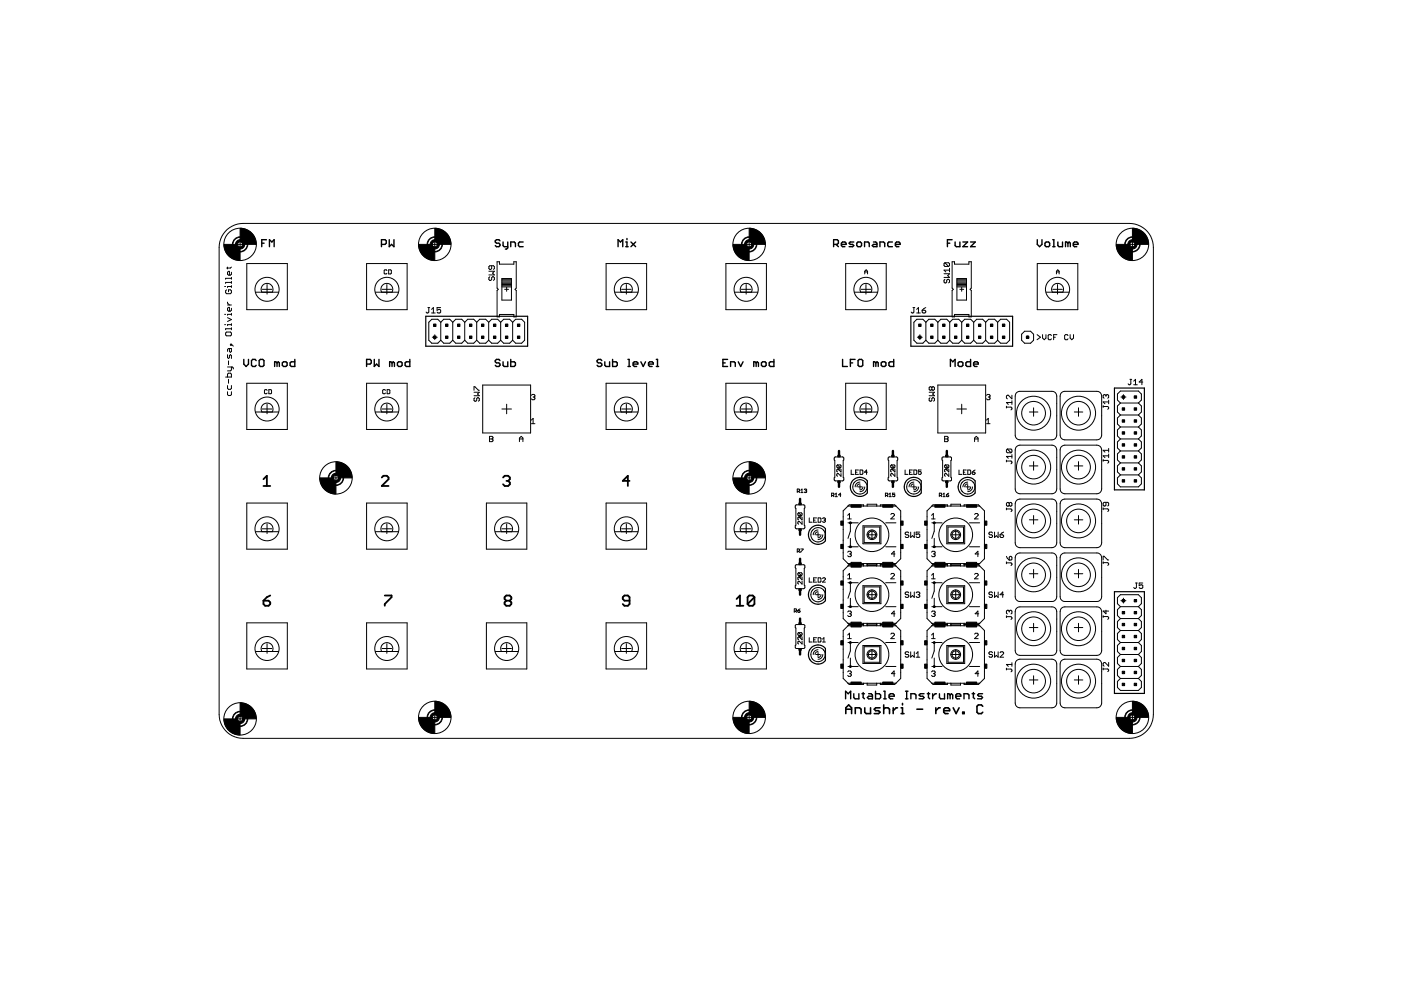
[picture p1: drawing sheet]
<svg xmlns="http://www.w3.org/2000/svg" width="297mm" height="210mm" viewBox="0 0 297 210" stroke-linecap="round" stroke-linejoin="round" font-family="sans-serif">
<g fill="none" stroke="#000" stroke-width=".21">
<path d="M51.5 47.4a5.1 5.1 0 0 0-5 5.1M239.5 47.4a5.1 5.1 0 0 1 5 5.1M55.5 62a1.26 1.26 0 0 1 1.1-1.9 1.26 1.26 0 0 1 1.1 1.9M80.9 62a1.26 1.26 0 0 1 1.1-1.9 1.26 1.26 0 0 1 1.1 1.9M131.7 62a1.26 1.26 0 0 1 1.1-1.9 1.26 1.26 0 0 1 1.1 1.9M157.1 62a1.26 1.26 0 0 1 1.1-1.9 1.26 1.26 0 0 1 1.1 1.9M182.5 62a1.26 1.26 0 0 1 1.1-1.9 1.26 1.26 0 0 1 1.1 1.9M223.1 62a1.26 1.26 0 0 1 1.1-1.9 1.26 1.26 0 0 1 1.1 1.9M55.5 87.4a1.27 1.27 0 0 1 1.1-1.9 1.27 1.27 0 0 1 1.1 1.9M80.9 87.4a1.27 1.27 0 0 1 1.1-1.9 1.27 1.27 0 0 1 1.1 1.9M131.7 87.4a1.27 1.27 0 0 1 1.1-1.9 1.27 1.27 0 0 1 1.1 1.9M157.1 87.4a1.27 1.27 0 0 1 1.1-1.9 1.27 1.27 0 0 1 1.1 1.9"/>
<path d="M177.1 96.9l-.2 .2M178.6 96.9l.3 .2M182.5 87.4a1.27 1.27 0 0 1 1.1-1.9 1.27 1.27 0 0 1 1.1 1.9M188.6 96.9l-.3 .2M190.1 96.9l.2 .2M200 96.9l-.3 .2M201.5 96.9l.2 .2M215.2 92.3l.3 .7 .7 .3M216.2 83l-.7 .2-.3 .8M216.2 94.4l-.7 .3-.3 .7M223 83l.8 .2 .2 .8M223 94.4l.8 .3 .2 .7"/>
<path d="M224 92.3l-.2 .7-.8 .3M224.8 92.3l.3 .7 .7 .3M225.8 94.4l-.7 .3-.3 .7M225.8 83l-.7 .2-.3 .8M232.6 94.4l.7 .3 .3 .7M232.6 83l.7 .2 .3 .8M233.6 92.3l-.3 .7-.7 .3M55.5 112.7a1.26 1.26 0 0 1 1.1-1.8 1.26 1.26 0 0 1 1.1 1.8M80.9 112.7a1.26 1.26 0 0 1 1.1-1.8 1.26 1.26 0 0 1 1.1 1.8M106.3 112.7a1.26 1.26 0 0 1 1.1-1.8 1.26 1.26 0 0 1 1.1 1.8M131.7 112.7a1.26 1.26 0 0 1 1.1-1.8 1.26 1.26 0 0 1 1.1 1.8M157.1 112.7a1.26 1.26 0 0 1 1.1-1.8 1.26 1.26 0 0 1 1.1 1.8"/>
<path d="M168.6 111.9l.3 .2M168.9 119.7l-.3 .3M168.9 107l-.3 .3M170.4 119.7l.2 .3M170.4 107l.2 .3M170.6 111.9l-.2 .2M172.2 112.5a1.52 1.52 0 0 1 2.5 0M172.2 114.3a1.52 1.52 0 0 0 2.4 0M172.3 112.4l-.4 1 .4 1M173.4 112.8l-.5 .2-.1 .4M173.4 112.4l-.7 .3-.3 .7M174.1 113.4l-.3 .5-.4 .1"/>
<path d="M174.5 113.4l-.3 .7-.8 .3M174.6 112.4l.4 1-.4 1M176.9 101.7l.2 .3M178.9 101.7l-.3 .3M181.1 102.3a1.52 1.52 0 0 1 2.5 0M181.1 104.2a1.52 1.52 0 0 0 2.4 0M181.1 102.3l-.3 .9 .1 .6 .3 .4M182.3 102.6l-.5 .2-.1 .4M182.3 102.2l-.7 .3-.3 .7M183 103.2l-.2 .4-.5 .3M183.3 103.2l-.3 .7-.7 .3M183.5 102.2l.4 1-.4 1"/>
<path d="M188.3 101.7l.3 .3M190.3 101.7l-.2 .3M192.5 102.3a1.52 1.52 0 0 1 2.5 0M192.6 104.2a1.5 1.5 0 0 0 2.3 0M192.6 102.3l-.4 .9 .1 .6 .3 .4M193.8 102.6l-.6 .2-.1 .4M193.8 102.2l-.8 .3-.3 .7M194.4 103.2l-.1 .4-.5 .3M194.8 103.2l-.3 .7-.7 .3M194.9 102.2l.4 1-.4 1M199.7 101.7l.3 .3M201.7 101.7l-.2 .3"/>
<path d="M204 102.3a1.52 1.52 0 0 1 2.4 0M204 104.2a1.5 1.5 0 0 0 2.4 0M204 102.3l-.4 .9 .4 1M205.2 102.6l-.5 .2-.2 .4M205.2 102.2l-.7 .3-.3 .7M205.8 103.2l-.1 .4-.5 .3M206.2 103.2l-.3 .7-.7 .3M206.3 102.2l.4 1-.3 1M215.2 115.1l.3 .7 .7 .3M215.2 103.7l.3 .7 .7 .3M216.2 117.2l-.7 .3-.3 .7M216.2 105.8l-.7 .3-.3 .7"/>
<path d="M223 117.2l.8 .3 .2 .7M223 105.8l.8 .3 .2 .7M224 115.1l-.2 .7-.8 .3M224 103.7l-.2 .7-.8 .3M224.8 115.1l.3 .7 .7 .3M224.8 103.7l.3 .7 .7 .3M225.8 105.8l-.7 .3-.3 .7M225.8 117.2l-.7 .3-.3 .7M232.6 105.8l.7 .3 .3 .7M232.6 117.2l.7 .3 .3 .7M233.6 115.1l-.3 .7-.7 .3M233.6 103.7l-.3 .7-.7 .3"/>
<path d="M55.5 138.1a1.27 1.27 0 0 1 1.1-1.9 1.27 1.27 0 0 1 1.1 1.9M80.9 138.1a1.27 1.27 0 0 1 1.1-1.9 1.27 1.27 0 0 1 1.1 1.9M106.3 138.1a1.27 1.27 0 0 1 1.1-1.9 1.27 1.27 0 0 1 1.1 1.9M131.7 138.1a1.27 1.27 0 0 1 1.1-1.9 1.27 1.27 0 0 1 1.1 1.9M157.1 138.1a1.27 1.27 0 0 1 1.1-1.9 1.27 1.27 0 0 1 1.1 1.9M168.6 137.2l.3 .3M168.6 124.6l.3 .2M168.9 132.4l-.3 .3M170.4 132.4l.2 .3M170.6 137.2l-.2 .3M170.6 124.6l-.2 .2M172.2 137.9a1.5 1.5 0 0 1 2.5 0"/>
<path d="M172.2 125.2a1.54 1.54 0 0 1 2.5 0M172.2 139.7a1.56 1.56 0 0 0 2.4 0M172.2 127a1.52 1.52 0 0 0 2.4 0M172.3 137.8l-.4 1 .4 1M172.3 125.1l-.4 1 .4 1M173.4 138.1l-.3 .2-.3 .5M173.4 137.8l-.7 .2-.3 .8M173.4 125.5l-.3 .1-.3 .5M173.4 125.1l-.7 .3-.3 .7M174.1 138.8l-.3 .5-.4 .1M174.1 126.1l-.3 .5-.4 .1M174.5 138.8l-.3 .7-.8 .3"/>
<path d="M174.5 126.1l-.3 .7-.8 .3M174.6 137.8l.4 1-.4 .9M174.6 125.1l.4 1-.4 1M215.2 138l.3 .7 .7 .3M215.2 126.5l.3 .7 .7 .3M216.2 128.7l-.7 .2-.3 .8M216.2 139.8l-.7 .3-.3 .7M223 128.7l.8 .2 .2 .8M223 139.8l.8 .3 .2 .7M224 138l-.2 .7-.8 .3M224 126.5l-.2 .7-.8 .3M224.8 138l.3 .7 .7 .3"/>
<path d="M224.8 126.5l.3 .7 .7 .3M225.8 128.7l-.7 .2-.3 .8M225.8 139.8l-.7 .3-.3 .7M232.6 128.7l.7 .2 .3 .8M232.6 139.8l.7 .3 .3 .7M233.6 138l-.3 .7-.7 .3M233.6 126.5l-.3 .7-.7 .3M46.5 151.5a5.1 5.1 0 0 0 5 5M215.2 149.1l.3 .7 .7 .3M224 149.1l-.2 .7-.8 .3M224.8 149.1l.3 .7 .7 .3M233.6 149.1l-.3 .7-.7 .3"/>
<path d="M244.5 151.5a5.1 5.1 0 0 1-5 5"/>
<circle cx="50.9" cy="51.8" r="1.62"/>
<circle cx="50.9" cy="51.8" r="3.4"/>
<circle cx="50.9" cy="51.8" r="1.51"/>
<circle cx="92.2" cy="51.8" r="1.62"/>
<circle cx="92.2" cy="51.8" r="3.4"/>
<circle cx="92.2" cy="51.8" r="1.51"/>
<circle cx="158.8" cy="51.8" r="1.62"/>
<circle cx="158.8" cy="51.8" r="3.4"/>
<circle cx="158.8" cy="51.8" r="1.51"/>
<circle cx="240.1" cy="51.8" r="1.62"/>
<circle cx="240.1" cy="51.8" r="3.4"/>
<circle cx="240.1" cy="51.8" r="1.51"/>
<circle cx="56.6" cy="61.3" r="2.55"/>
<circle cx="82" cy="61.3" r="2.55"/>
<circle cx="132.8" cy="61.3" r="2.55"/>
<circle cx="158.2" cy="61.3" r="2.55"/>
<circle cx="183.6" cy="61.3" r="2.55"/>
<circle cx="224.2" cy="61.3" r="2.55"/>
<circle cx="56.6" cy="86.7" r="2.55"/>
<circle cx="82" cy="86.7" r="2.55"/>
<circle cx="132.8" cy="86.7" r="2.55"/>
<circle cx="158.2" cy="86.7" r="2.55"/>
<circle cx="183.6" cy="86.7" r="2.55"/>
<circle cx="219.1" cy="99" r="2.51"/>
<circle cx="219.1" cy="87.6" r="2.51"/>
<circle cx="219.1" cy="99" r="3.6"/>
<circle cx="219.1" cy="87.6" r="3.6"/>
<circle cx="228.7" cy="99" r="2.51"/>
<circle cx="228.7" cy="87.6" r="2.51"/>
<circle cx="228.7" cy="99" r="3.6"/>
<circle cx="228.7" cy="87.6" r="3.6"/>
<circle cx="56.6" cy="112.1" r="2.55"/>
<circle cx="71.2" cy="101.3" r="1.62"/>
<circle cx="71.2" cy="101.3" r="3.4"/>
<circle cx="71.2" cy="101.3" r="1.51"/>
<circle cx="82" cy="112.1" r="2.55"/>
<circle cx="107.4" cy="112.1" r="2.55"/>
<circle cx="132.8" cy="112.1" r="2.55"/>
<circle cx="158.2" cy="112.1" r="2.55"/>
<circle cx="158.8" cy="101.3" r="1.62"/>
<circle cx="158.8" cy="101.3" r="3.4"/>
<circle cx="158.8" cy="101.3" r="1.51"/>
<circle cx="184.9" cy="113.4" r=".77"/>
<circle cx="184.9" cy="113.4" r="3.6"/>
<circle cx="184.9" cy="113.4" r="1.03"/>
<circle cx="202.6" cy="113.4" r=".77"/>
<circle cx="202.6" cy="113.4" r="3.6"/>
<circle cx="202.6" cy="113.4" r="1.03"/>
<circle cx="219.1" cy="110.4" r="2.51"/>
<circle cx="219.1" cy="110.4" r="3.6"/>
<circle cx="228.7" cy="110.4" r="2.51"/>
<circle cx="228.7" cy="110.4" r="3.6"/>
<circle cx="56.6" cy="137.5" r="2.55"/>
<circle cx="82" cy="137.5" r="2.55"/>
<circle cx="107.4" cy="137.5" r="2.55"/>
<circle cx="132.8" cy="137.5" r="2.55"/>
<circle cx="158.2" cy="137.5" r="2.55"/>
<circle cx="184.9" cy="126.1" r=".77"/>
<circle cx="184.9" cy="138.8" r=".77"/>
<circle cx="184.9" cy="138.8" r="3.6"/>
<circle cx="184.9" cy="126.1" r="3.6"/>
<circle cx="184.9" cy="126.1" r="1.03"/>
<circle cx="184.9" cy="138.8" r="1.03"/>
<circle cx="202.6" cy="138.8" r=".77"/>
<circle cx="202.6" cy="126.1" r=".77"/>
<circle cx="202.6" cy="138.8" r="3.6"/>
<circle cx="202.6" cy="126.1" r="3.6"/>
<circle cx="202.6" cy="126.1" r="1.03"/>
<circle cx="202.6" cy="138.8" r="1.03"/>
<circle cx="219.1" cy="121.9" r="2.51"/>
<circle cx="219.1" cy="133.3" r="2.51"/>
<circle cx="219.1" cy="121.9" r="3.6"/>
<circle cx="219.1" cy="133.3" r="3.6"/>
<circle cx="228.7" cy="121.9" r="2.51"/>
<circle cx="228.7" cy="133.3" r="2.51"/>
<circle cx="228.7" cy="133.3" r="3.6"/>
<circle cx="228.7" cy="121.9" r="3.6"/>
<circle cx="50.9" cy="152.4" r="1.62"/>
<circle cx="50.9" cy="152.4" r="3.4"/>
<circle cx="50.9" cy="152.4" r="1.51"/>
<circle cx="92.2" cy="152.1" r="1.62"/>
<circle cx="92.2" cy="152.1" r="3.4"/>
<circle cx="92.2" cy="152.1" r="1.51"/>
<circle cx="158.8" cy="152.1" r="1.62"/>
<circle cx="158.8" cy="152.1" r="3.4"/>
<circle cx="158.8" cy="152.1" r="1.51"/>
<circle cx="219.1" cy="144.4" r="2.51"/>
<circle cx="219.1" cy="144.4" r="3.6"/>
<circle cx="228.7" cy="144.4" r="2.51"/>
<circle cx="228.7" cy="144.4" r="3.6"/>
<circle cx="240.1" cy="152.1" r="1.62"/>
<circle cx="240.1" cy="152.1" r="3.4"/>
<circle cx="240.1" cy="152.1" r="1.51"/>
</g>
<g fill="#000" stroke="#000" stroke-width=".21">
<path d="M47.8 59.9h1.3zM47.8 59v.2zM47.8 59h1.3zM48 56.8h.9zM48.2 57.7v.4zM48.2 57.7l.3-.2zM48.2 56.6v.4zM48.2 58.1l.3 .2zM48.5 57.5h.1zM48.6 57.5v.8zM48.5 58.3h.4zM49.1 56.6l-.2 .2z"/>
<path d="M49.1 58.8v.4zM49.1 57.7v.4zM48.9 58.3l.2-.2zM50.9 51v1.6zM51.5 47.4h188zM50.1 51.8h1.6zM52.3 55.9h8.6zM60.9 55.9v9.8zM77.7 55.9h8.6zM81.4 57.4v.5zM81.4 57.9l.2 .2zM81.6 57.2l-.2 .2z"/>
<path d="M81.6 58.1h.3zM81.6 57.2h.3zM81.9 58.1l.1-.2zM81.9 57.2l.1 .2zM82.4 57.2v.9zM82.4 58.1h.4zM82.8 58.1l.2-.2zM82.4 57.2h.4zM83 57.4v.5zM82.8 57.2l.2 .2zM86.3 55.9v9.8zM92.2 51v1.6z"/>
<path d="M91.4 51.8h1.6zM103.7 58.9v.4zM103.7 59.3l.1 .2zM103.7 58.3h1.1zM103.7 56.5v.4zM103.7 56.9l.1 .2zM103.8 58.7l-.1 .2zM103.8 59.5h.2zM103.8 56.3l-.1 .2zM103.8 57.1h.2zM104 59.5l.2-.2zM104 57.1l.2-.2z"/>
<path d="M104.2 58.9v.4zM104.4 58.7l-.2 .2zM104.2 56.3v.6zM104.4 58.7h.2zM104.8 57.5l-.4 .4zM104.6 58.7l.2 .2zM104.8 56.9l-.2 .2zM103.8 56.3h.8zM104.8 58.9v.4zM104.8 59.3l-.2 .2zM104.4 57.9l.4 .4zM103.7 57.5h1.1z"/>
<path d="M104.8 56.5v.4zM104.6 56.3l.2 .2zM105.4 55.5h.5zM105.9 55.5v.5zM105.9 56h3zM106.4 59.6h2zM106.4 59.1h2zM106.4 59.3h2zM106.4 59.8h2zM108.4 59.1v4.5zM108.9 55.5v.5zM108.9 55.5h.6z"/>
<path d="M109.5 55.5v5.6zM128.5 55.9h8.6zM137.1 55.9v9.8zM153.9 55.9h8.6zM158.8 51v1.6zM158 51.8h1.6zM162.5 55.9v9.8zM179.3 55.9h8.6zM183.3 57.5v.6zM183.3 57.5l.3-.3zM183.3 57.7h.6zM183.6 57.2l.3 .3z"/>
<path d="M183.9 57.5v.6zM187.9 55.9v9.8zM200.2 59.4v.4zM200.2 59.8l.1 .2zM200.2 58.8h1.1zM200.2 57.3h1.1zM200.2 55.9v.4zM200.2 55.9l.1-.2zM200.3 59.2l-.1 .2zM200.3 60h.2zM200.2 56.3l.1 .2zM200.3 55.7h.8z"/>
<path d="M200.5 60l.2-.2zM200.2 57.3l.3 .4zM200.7 59.4v.4zM200.7 59.4l.2-.2zM200.9 59.2h.2zM201.3 58l-.4 .4zM201.1 59.2l.2 .2zM200.3 56.5h.8zM201.1 55.7l.2 .2zM200.3 55.7l.8 .8zM201.3 59.4v.4zM201.3 59.8l-.2 .2z"/>
<path d="M200.9 58.4l.4 .4zM200.2 58h1.1zM201.3 56.9v.8zM201.3 55.9v.4zM201.3 56.3l-.2 .2zM201.9 55.5h.5zM202.4 55.5v.5zM202.4 56h3zM202.9 59.6h2zM202.9 59.1h2zM202.9 59.3h2zM202.9 59.8h2z"/>
<path d="M204.9 59.1v4.5zM205.4 55.5v.5zM205.4 55.5h.5zM205.9 55.5v5.6zM219.9 55.9h8.6zM224 57.5v.6zM224.3 57.2l-.3 .3zM224 57.7h.6zM224.3 57.2l.3 .3zM224.6 57.5v.6zM228.5 55.9v9.8zM240.1 51v1.6z"/>
<path d="M239.3 51.8h1.6zM244.5 52.5v99zM47.6 68.8h.2zM47.6 66.7h.2zM47.6 60.7h.2zM47.8 79.9h1.3zM47.8 70.6v.4zM47.8 71l.2 .2zM47.8 69.7v.2zM47.8 69.7h1.3zM47.8 61.7v.4zM47.8 62.1l.2 .2z"/>
<path d="M47.8 59.9v.2zM48 71.2h.9zM48 70.4l-.2 .2zM48 61.4l-.2 .3zM48 62.3h.9zM48.2 79.3v.6zM48.2 78.6h.7zM48.2 77.8h1.1zM48.2 75.2v.6zM48.2 74.1v.4zM48.2 74.1l.3-.2zM48.2 68.8v.2z"/>
<path d="M48.2 68.8h.9zM48.2 68.2l.9-.4zM48.2 66.7v.1zM48.2 66.7h.9zM48.2 65.4v.4zM48.2 65.4l.3-.2zM48.2 64.1v.2zM48.2 60.7v.3zM48.2 60.7h.9zM48.2 79.3l.3-.2zM48.5 76.5v.8zM48.2 75.8l.3 .2z"/>
<path d="M48.5 73.9h.6zM48.2 65.8l.3 .2zM48.5 65.2h.1zM48.5 61.4v.5zM48.6 75.4v.4zM48.6 75.8l-.1 .2zM48.6 73.9v.6zM48.6 65.2v.8zM48.2 64.3l.4 .4zM48.5 79.1h.4zM48.9 78.6l.2-.2zM48.6 75.4l.3-.2z"/>
<path d="M48.6 74.5l.3 .2zM48.9 73v.2zM48.9 73.2h.2zM48.9 71.2l.2-.2zM48 70.4h.9zM48.5 66h.4zM48.9 62.3l.2-.2zM48.5 61.4h.4zM49.1 79.3v.6zM48.9 79.1l.2 .2zM49.1 77.8v.6zM49.1 75.4v.6z"/>
<path d="M48.9 75.2l.2 .2zM49.1 73.9v.6zM48.9 74.7l.2-.2zM48.9 73h.2zM49.1 73v.2zM49.1 70.6v.4zM48.9 70.4l.2 .2zM49.1 69.5v.4zM49.1 68.6v.4zM48.2 67.4l.9 .4zM49.1 66.4v.4zM49.1 65.4v.4z"/>
<path d="M49.1 65.8l-.2 .2zM48.2 64.7h.9zM49.1 61.7v.4zM48.9 61.4l.2 .3zM49.1 60.6v.4zM49.1 59.7v.4zM49.3 77.8l.2 .2zM49.5 78v.2zM49.1 73l.4 .4zM52.3 55.9v9.8zM56.6 60.3v2.1zM55.6 61.3h2z"/>
<path d="M55.5 62h2.2zM54.2 62h4.9zM52.3 65.7h8.6zM77.7 55.9v9.8zM82 60.3v2.1zM81 61.3h2zM80.9 62h2.2zM79.6 62h4.9zM77.7 65.7h8.6zM90.3 66.2l.2 .2zM90.5 66.4h.2zM90.9 66.2l-.2 .2z"/>
<path d="M90.7 65.2h.4zM90.9 72.1l.6 .7zM90.9 68.3v3.8zM90.9 68.3l.6-.6zM90.9 65.2v1zM91.9 65.2l-.4 .4zM91.5 66.4h.8zM91.5 67.7h1.3zM91.5 72.8h1.3zM91.9 65.2v1.2zM92.2 71v1zM92.7 65.2v.6z"/>
<path d="M92.7 65.8l.3-.2zM91.7 71.5h1zM92.8 72.8l.7-.7zM92.8 67.7l.7 .6zM92.7 66.2l.2 .2zM93 65.6h.2zM93.2 65.6l.2 .2zM92.9 66.4h.3zM92.7 65.2h.7zM93.4 65.8v.4zM93.4 66.2l-.2 .2zM93.5 72.1l.6 .7z"/>
<path d="M93.5 68.3l.6-.6zM93.5 68.3v3.8zM94.1 67.7h1.3zM94.1 72.8h1.3zM95.4 72.8l.6-.7zM95.4 67.7l.6 .6zM96 72.1l.6 .7zM96 68.3l.6-.6zM96 68.3v3.8zM96.6 67.7h1.3zM96.6 72.8h1.3zM97.9 72.8l.6-.7z"/>
<path d="M97.9 67.7l.6 .6zM98.5 72.1l.7 .7zM98.5 68.3l.7-.6zM98.5 68.3v3.8zM99.2 67.7h1.2zM99.2 72.8h1.2zM100.4 72.8l.7-.7zM100.4 67.7l.7 .6zM101.1 72.1l.6 .7zM101.1 68.3l.6-.6zM101.1 68.3v3.8zM101.7 67.7h1.3z"/>
<path d="M101.7 72.8h1.3zM103 72.8l.6-.7zM103 67.7l.6 .6zM103.6 72.1l.6 .7zM103.6 68.3l.6-.6zM103.6 68.3v3.8zM104.2 67.7h1.3zM104.2 72.8h1.3zM105.4 61.6v5.6zM105.4 61.6l.2-.3zM105.4 55.5v5.6zM105.5 72.8l.7-.7z"/>
<path d="M105.5 67.7l.7 .6zM105.4 61.1l.2 .2zM105.9 66.7v.5zM105.4 67.2h.5zM106.2 68.3l.6-.6zM106.2 72.1l.6 .7zM106.2 68.3v3.8zM106.4 60.1h2zM106.4 60.6h2zM106.4 59.1v4.5zM106.8 67.7h1.3zM106.8 72.8h1.3z"/>
<path d="M107.4 60.9v.9zM107 61.3h.8zM108.1 67.7l.6 .6zM106.4 60.3h2zM106.4 60.8h2zM106.4 63.6h2zM108.7 68.3l.6-.6zM108.7 72.1l.6 .7zM108.7 72.1l-.6 .7zM108.7 68.3v3.8zM108.9 66.7v.5zM105.9 66.7h3z"/>
<path d="M109.2 61.3l.3 .3zM109.3 67.7h1.3zM109.3 72.8h1.3zM109.5 61.1l-.3 .2zM109.5 61.6v5.6zM108.9 67.2h.6zM110.6 67.7l.6 .6zM111.2 72.1l-.6 .7zM111.2 68.3v3.8zM128.5 55.9v9.8zM132.8 60.3v2.1zM131.8 61.3h2z"/>
<path d="M131.7 62h2.2zM130.4 62h4.9zM128.5 65.7h8.6zM153.9 55.9v9.8zM158.2 60.3v2.1zM157.2 61.3h2zM157.1 62h2.2zM155.8 62h4.9zM153.9 65.7h8.6zM179.3 55.9v9.8zM183.6 60.3v2.1zM182.6 61.3h2z"/>
<path d="M182.5 62h2.2zM181.2 62h4.8zM179.3 65.7h8.6zM193.2 66.2l.2 .2zM193.4 66.4h.2zM193.6 66.4l.2-.2zM193.6 65.2h.4zM193.8 72.1l.6 .7zM193.8 68.3v3.8zM193.8 68.3l.6-.6zM193.8 65.2v1zM194.7 65.2l-.3 .4z"/>
<path d="M194.4 66.4h.7zM194.4 67.7h1.3zM194.4 72.8h1.3zM194.7 65.2v1.2zM195 71v1zM195.5 65.8v.4zM195.5 66.2l.2 .2zM194.5 71.5h1zM195.7 72.8l.6-.7zM195.7 67.7l.6 .6zM195.7 66.4h.4zM195.9 65.4l-.4 .4z"/>
<path d="M196.3 66.2l-.2 .2zM195.5 65.8h.6zM195.9 65.4l.4-.2zM196.3 66v.2zM196.1 65.8l.2 .2zM196.3 72.1l.6 .7zM196.3 68.3l.6-.6zM196.3 68.3v3.8zM196.9 67.7h1.3zM196.9 72.8h1.3zM198.2 72.8l.6-.7zM198.2 67.7l.6 .6z"/>
<path d="M198.8 72.1l.7 .7zM198.8 68.3l.7-.6zM198.8 68.3v3.8zM199.5 67.7h1.2zM199.5 72.8h1.2zM201.4 72.1l-.7 .7zM200.7 67.7l.7 .6zM201.4 72.1l.6 .7zM201.4 68.3l.6-.6zM201.4 68.3v3.8zM201.9 61.6v5.6zM201.9 61.6l.2-.3z"/>
<path d="M201.9 55.5v5.6zM202 67.7h1.3zM202 72.8h1.3zM201.9 61.1l.2 .2zM202.4 66.7v.5zM201.9 67.2h.5zM202.9 60.1h2zM202.9 60.6h2zM202.9 59.1v4.5zM203.3 72.8l.6-.7zM203.3 67.7l.6 .6zM203.9 72.1l.6 .7z"/>
<path d="M203.9 68.3l.6-.6zM203.9 68.3v3.8zM203.9 60.9v.9zM203.5 61.3h.8zM204.5 67.7h1.3zM204.5 72.8h1.3zM202.9 60.3h2zM202.9 60.8h2zM202.9 63.6h2zM205.4 66.7v.5zM202.4 66.7h3zM205.7 61.3l.2 .3z"/>
<path d="M205.8 72.8l.6-.7zM205.8 67.7l.6 .6zM205.9 61.1l-.2 .2zM205.9 61.6v5.6zM205.4 67.2h.5zM206.4 72.1l.7 .7zM206.4 68.3l.7-.6zM206.4 68.3v3.8zM207.1 67.7h1.2zM207.1 72.8h1.2zM208.3 72.8l.7-.7zM208.3 67.7l.7 .6z"/>
<path d="M209 68.3l.6-.6zM209 72.1l.6 .7zM209 68.3v3.8zM209.6 67.7h1.3zM209.6 72.8h1.3zM210.9 67.7l.6 .6zM211.5 68.3l.7-.6zM211.5 72.1l.7 .7zM211.5 72.1l-.6 .7zM211.5 68.3v3.8zM212.2 67.7h1.2zM212.2 72.8h1.2z"/>
<path d="M213.4 67.7l.7 .6zM214.1 72.1l-.7 .7zM214.1 68.3v3.8zM216.6 70.9v1.2zM216.6 72.1l.6 .7zM217.2 70.2l-.6 .7zM217.2 72.8h1.3zM217.9 71.2v.6zM217.6 71.5h.5zM217.2 70.2h1.3zM218.5 72.8l.6-.7zM218.5 70.2l.6 .7z"/>
<path d="M219.1 70.9v1.2zM219.9 71l.7 .5zM219.9 55.9v9.8zM219.9 72l.7-.5zM221 71v.7zM221 71.7l.4 .3zM221.4 72l.4-.3zM221.8 71v.7zM222.2 71.1v.7zM222.2 71.8l.2 .2zM222.4 71l-.2 .1zM222.4 72h.4z"/>
<path d="M222.4 71h.4zM222.9 71.8l-.1 .2zM222.8 71l.1 .1zM223.4 71v1zM223.4 71h.7zM223.4 71.5h.4zM224.2 60.3v2.1zM223.2 61.3h2zM223.1 62h2.2zM225.7 71.1v.7zM225.7 71.8l.2 .2zM225.9 71l-.2 .1z"/>
<path d="M225.9 72h.4zM225.9 71h.4zM226.3 72l.1-.2zM226.3 71l.1 .1zM221.8 62h4.9zM226.9 71v.7zM226.9 71.7l.3 .3zM227.2 72l.4-.3zM227.6 71v.7zM219.9 65.7h8.6zM48.2 83.1v.6zM48.2 83.7l.3 .2z"/>
<path d="M48.2 81.7v.7zM48.2 82.4l.3 .1zM48.5 83.9h.4zM48.5 82.5h.4zM48.5 80.4v.9zM48.9 83.9l.2-.2zM48.9 82.5l.2-.1zM49.1 83.1v.6zM49.1 81.7v.7zM52.3 81.3h8.6zM52.3 81.3v9.8zM56.1 82.8v.5z"/>
<path d="M56.1 83.3l.1 .2zM56.2 82.6l-.1 .2zM56.2 83.5h.3zM56.2 82.6h.3zM56.5 83.5l.1-.2zM56.6 85.7v2zM56.5 82.6l.1 .2zM57 82.6v.9zM57 83.5h.4zM57.4 83.5l.2-.2zM57 82.6h.4zM57.6 82.8v.5z"/>
<path d="M57.4 82.6l.2 .2zM55.6 86.7h2zM55.5 87.4h2.2zM54.2 87.4h4.9zM60.9 81.3v9.8zM52.3 91.1h8.6zM77.7 81.3h8.6zM77.7 81.3v9.8zM81.1 82.8v.5zM81.1 83.3l.2 .2zM81.3 82.6l-.2 .2zM81.3 83.5h.3z"/>
<path d="M81.3 82.6h.3zM81.6 83.5l.1-.2zM81.6 82.6l.1 .2zM82 85.7v2zM82.1 82.6v.9zM82.1 83.5h.4zM82.5 83.5l.2-.2zM82.1 82.6h.4zM82.7 82.8v.5zM82.5 82.6l.2 .2zM81 86.7h2zM80.9 87.4h2.2z"/>
<path d="M79.6 87.4h4.9zM86.3 81.3v9.8zM77.7 91.1h8.6zM100.5 84.5v.4zM100.5 84.9l.2 .2zM100.5 83.9h1.1zM100.5 82v.7zM100.5 82h.2zM100.7 84.3l-.2 .2zM100.7 85.1h.2zM100.7 82l.7 .7zM100.9 85.1l.2-.2z"/>
<path d="M101.1 84.5v.4zM101.2 84.3l-.1 .2zM101.2 84.3h.2zM101.2 83.5l.4-.3zM101.4 84.3l.2 .2zM101.4 82.7h.2zM101.6 84.5v.4zM101.4 85.1l.2-.2zM101.2 83.5l.4 .4zM100.5 83.2h1.1zM102.3 81.6v10.2zM102.3 81.6h10.2z"/>
<path d="M103.8 92.5v1.1zM103.8 92.5h.5zM103.8 93.1h.5zM104.3 92.5l.2 .2zM104.3 93.1l.2 .2zM103.8 93.6h.5zM104.5 92.7v.2zM104.5 92.9l-.2 .2zM104.5 93.3v.2zM104.5 93.5l-.2 .1zM107.4 85.7v2zM106.4 86.7h2z"/>
<path d="M110.1 92.9v.7zM110.1 92.9l.4-.4zM110.1 93.1h.8zM110.5 92.5l.4 .4zM110.9 92.9v.7zM102.3 91.8h10.2zM112.5 81.6v10.2zM112.7 89.1l.3-.4zM112.7 89.8h.7zM112.7 83.8l.2-.2zM112.9 83.6h.3zM112.7 84.6l.2 .2z"/>
<path d="M113 88.7v1.1zM113.2 83.6l.2 .2zM113 84.2h.2zM113.2 84.2l.2 .2zM112.9 84.8h.3zM113.4 83.8v.2zM113.2 84.2l.2-.2zM113.4 84.4v.2zM113.4 84.6l-.2 .2zM128.5 81.3h8.6zM128.5 81.3v9.8zM132.8 85.7v2z"/>
<path d="M131.8 86.7h2zM131.7 87.4h2.2zM130.4 87.4h4.9zM137.1 81.3v9.8zM128.5 91.1h8.6zM153.9 81.3h8.6zM153.9 81.3v9.8zM158.2 85.7v2zM157.2 86.7h2zM157.1 87.4h2.2zM155.8 87.4h4.9zM162.5 81.3v9.8z"/>
<path d="M153.9 91.1h8.6zM176.9 97.1v.4zM176.9 97.5l.1 .1zM177.1 96.9h1.5zM177.4 99.6v.3zM177.4 99.9l.2 .2zM177.4 98.7v.3zM177.4 98.7l.2-.1zM177.6 99.5l-.2 .1zM177.4 99l.2 .2zM177.6 98.6h.6zM177.6 99.5h.1z"/>
<path d="M177.9 99.2v.5zM177.6 99.4h.5zM177.6 99.2h.6zM178.2 98.6l.1 .1zM177.6 98.6l.6 .6zM178.3 99.5v.6zM178.3 98.7v.3zM178.3 99l-.1 .2zM178.8 97.6l.1-.1zM178.9 97.1v.4zM179.3 81.3h8.6zM179.3 81.3v9.8z"/>
<path d="M180.5 99.7v.9zM181.4 99.7v.9zM181.4 99.7h.6zM182.4 99.7v.9zM182.4 99.7h.4zM182.8 99.7l.1 .1zM183.6 85.7v2zM183.7 99.7l-.4 .4zM182.6 86.7h2zM182.5 87.4h2.2zM181.2 87.4h4.8zM187.9 81.3v9.8z"/>
<path d="M179.3 91.1h8.6zM188.3 97.1v.4zM188.3 97.5l.1 .1zM188.6 96.9h1.5zM188.8 99.6v.3zM188.8 99.9l.2 .2zM188.8 98.7v.3zM188.8 98.7l.2-.1zM189 99.5l-.2 .1zM188.8 99l.2 .2zM189 98.6h.6zM189 99.5h.1z"/>
<path d="M189.3 99.2v.5zM189.1 99.4h.5zM189 99.2h.6zM189.6 98.6l.1 .1zM189 98.6l.6 .6zM189.7 99.5v.6zM189.7 98.7v.3zM189.7 99l-.1 .2zM190.2 97.6l.1-.1zM190.3 97.1v.4zM191.9 99.7v.9zM192.8 99.7v.9z"/>
<path d="M192.8 99.7h.6zM193.8 99.7v.9zM193.8 99.7h.4zM194.2 99.7l.2 .1zM194.7 99.7v.4zM195 100h.2zM195.2 100l.1 .1zM194.7 99.7h.6zM197 84.5v.4zM197 84.9l.2 .2zM197 83.9h1.1zM197 82.2v.3z"/>
<path d="M197 82.2l.2-.2zM197.2 84.3l-.2 .2zM197.2 85.1h.2zM197 82.5l.2 .2zM197.2 82h.2zM197.4 85.1l.2-.2zM197.4 82l.2 .2zM197.2 82.7h.2zM197.6 84.5v.4zM197.7 84.3l-.1 .2zM197.7 82l-.1 .2zM197.6 82.5l-.2 .2z"/>
<path d="M197.6 82.2v.3zM197.7 84.3h.2zM197.7 83.5l.4-.3zM197.7 82h.2zM197.6 82.5l.1 .2zM197.9 84.3l.2 .2zM197.9 82l.2 .2zM197.7 82.7h.2zM198.1 84.5v.4zM197.9 85.1l.2-.2zM197.7 83.5l.4 .4zM197 83.2h1.1z"/>
<path d="M198.1 82.2v.3zM198.1 82.5l-.2 .2zM198.8 81.6v10.2zM198.8 81.6h10.2zM199.7 97.1v.4zM199.7 97.5l.2 .1zM200 96.9h1.5zM200.3 92.5v1.1zM200.3 92.5h.5zM200.3 93.1h.5zM200.3 99.6v.3zM200.3 99.9l.1 .2z"/>
<path d="M200.3 98.7v.3zM200.3 98.7l.1-.1zM200.4 99.5l-.1 .1zM200.3 99l.1 .2zM200.4 98.6h.6zM200.4 99.5h.2zM200.7 99.2v.5zM200.8 92.5l.2 .2zM200.8 93.1l.2 .2zM200.3 93.6h.5zM200.5 99.4h.5zM201 92.7v.2z"/>
<path d="M201 92.9l-.2 .2zM201 93.3v.2zM201 93.5l-.2 .1zM200.4 99.2h.6zM201 98.6l.2 .1zM200.4 98.6l.6 .6zM201.2 99.5v.6zM201.2 98.7v.3zM201.2 99l-.2 .2zM201.6 97.6l.1-.1zM201.7 97.1v.4zM203.3 99.7v.9z"/>
<path d="M203.9 85.7v2zM204.3 99.7v.9zM204.3 99.7h.6zM202.9 86.7h2zM205.2 99.7v.9zM205.2 99.7h.5zM205.7 99.7l.1 .1zM206.1 100.1l.3-.3zM206.6 92.9v.7zM206.6 92.9l.4-.4zM206.6 93.1h.8zM206.4 99.8l.3-.1z"/>
<path d="M207 92.5l.4 .4zM207.4 92.9v.7zM198.8 91.8h10.2zM209 81.6v10.2zM209.2 89.1l.3-.4zM209.2 89.8h.7zM209.2 83.8l.2-.2zM209.4 83.6h.3zM209.2 84.6l.2 .2zM209.5 88.7v1.1zM209.7 83.6l.2 .2zM209.5 84.2h.2z"/>
<path d="M209.7 84.2l.2 .2zM209.4 84.8h.3zM209.9 83.8v.2zM209.7 84.2l.2-.2zM209.9 84.4v.2zM209.9 84.6l-.2 .2zM213.4 86.1v.4zM213.4 85.3h1.1zM213.4 84v.4zM213.4 84.4l.2 .2zM213.4 97.6v.3zM213.4 96.8h1.1z"/>
<path d="M213.4 95.4v.4zM213.6 95.2l-.2 .2zM213.6 83.8l-.2 .2zM213.4 95.8l.2 .2zM213.6 95.2h.8zM213.4 85.3l.4 .4zM213.6 83.8h.2zM213.4 96.8l.4 .4zM214.4 86.9l.1-.2zM213.4 86.3h1zM214.5 98.1l-.1 .2zM213.4 97.7h1z"/>
<path d="M213.6 96h.8zM214.4 95.2l.1 .2zM213.6 95.2l.8 .8zM214.5 86.5v.2zM214.4 86.3l.1 .2zM214.5 85v.7zM214.5 83.8v.8zM213.8 83.8l.7 .8zM214.5 97.9v.2zM214.4 97.7l.1 .2zM214.5 96.4v.8zM214.5 95.4v.4z"/>
<path d="M214.5 95.8l-.1 .2zM215.2 84v8.3zM216.2 83h6.8zM216.2 94.4h6.8zM219.1 86.5v1.8zM219.1 97.9v1.8zM218.2 87.4h1.8zM218.2 98.8h1.8zM216.2 93.3h6.8zM224 88.2v4.1zM224 84v1.6zM224 99.6v4.1z"/>
<path d="M224 95.4v1.6zM224 85.6v2.6zM224 97v2.6zM224.8 84v8.3zM225.8 94.4h6.8zM225.8 83h6.8zM228.7 97.9v1.8zM228.7 86.5v1.8zM227.8 98.8h1.8zM227.8 87.4h1.8zM225.8 93.3h6.8zM233.6 99.6v4.1z"/>
<path d="M233.6 95.4v1.6zM233.6 88.2v4.1zM233.6 84v1.6zM233.6 97v2.6zM233.6 85.6v2.6zM233.9 97.4v.4zM233.9 96.6h1.2zM233.9 95.5h1.2zM233.9 86v.4zM233.9 85.2h1.2zM233.9 83.9v.3zM233.9 83.9l.2-.2z"/>
<path d="M233.9 84.2l.2 .2zM234.1 83.7h.2zM233.9 96.6l.4 .4zM233.9 95.5l.4 .4zM233.9 85.2l.4 .4zM234.3 83.7l.2 .2zM234.5 83.9v.2zM234.5 83.9l.2-.2zM234.7 83.7h.2zM235.1 98l-.2 .2zM233.9 97.6h1zM234.9 86.8l.2-.2z"/>
<path d="M233.9 86.2h1zM234.9 83.7l.2 .2zM235.1 97.8v.2zM234.9 97.6l.2 .2zM235.1 96.3v.7zM235.1 95.1v.8zM235.1 86.4v.2zM234.9 86.2l.2 .2zM235.1 84.8v.8zM235.1 83.9v.3zM235.1 84.2l-.2 .2zM236.9 84.8l.7 .6z"/>
<path d="M236.9 87.4l.7 .6zM236.9 89.9l.7 .6zM236.9 92.4l.7 .7zM236.9 95l.7 .6zM236.9 97.5l.7 .6zM236.9 98.8v1.3zM236.9 96.2v1.3zM236.9 93.7v1.3zM236.9 91.2v1.2zM236.9 88.6v1.3zM236.9 86.1v1.3zM236.9 83.5v1.3z"/>
<path d="M237.6 82.9l-.7 .6zM237.6 85.4l-.7 .7zM237.6 88l-.7 .6zM237.6 90.5l-.7 .7zM237.6 93.1l-.7 .6zM237.6 95.6l-.7 .6zM237.6 82.9h3.8zM237.6 98.1l-.7 .7zM238.2 83.7v1zM237.7 84.2h1zM239.2 81.4l.2 .2zM239.4 81.6h.2z"/>
<path d="M239.6 81.6l.2-.2zM239.6 80.4h.3zM239.8 80.4v1zM240.7 80.4l-.3 .4zM240.4 81.6h.7zM240.7 80.4v1.2zM241.4 82.9l.6 .6zM241.4 85.4l.6 .7zM241.4 88l.6 .6zM241.4 90.5l.6 .7zM241.4 93.1l.6 .6zM241.4 95.6l.6 .6z"/>
<path d="M241.4 98.1l.6 .7zM237.6 85.4h3.8zM237.6 88h3.8zM237.6 90.5h3.8zM237.6 93.1h3.8zM237.6 95.6h3.8zM237.6 98.1h3.8zM241.5 81h.8zM242 83.5v1.3zM242 84.8l-.6 .6zM242 86.1v1.3zM242 87.4l-.6 .6z"/>
<path d="M242 88.6v1.3zM242 89.9l-.6 .6zM242 91.2v1.2zM242 92.4l-.6 .7zM242 93.7v1.3zM242 95l-.6 .6zM242 96.2v1.3zM242 97.5l-.6 .6zM242 98.8v1.3zM242.1 80.4v1.2zM242.1 80.4l-.6 .6zM52.3 106.7h8.6z"/>
<path d="M52.3 106.7v9.7zM56.6 111.1v2zM55.6 112.1h2zM55.5 112.7h2.2zM54.2 112.7h4.9zM60.9 106.7v9.7zM52.3 116.4h8.6zM71.2 100.5v1.6zM70.4 101.3h1.6zM77.7 106.7h8.6zM77.7 106.7v9.7zM82 111.1v2z"/>
<path d="M81 112.1h2zM80.9 112.7h2.2zM79.6 112.7h4.9zM86.3 106.7v9.7zM77.7 116.4h8.6zM103.1 106.7h8.6zM103.1 106.7v9.7zM107.4 111.1v2zM106.4 112.1h2zM106.3 112.7h2.2zM105 112.7h4.9zM111.7 106.7v9.7z"/>
<path d="M103.1 116.4h8.6zM128.5 106.7h8.6zM128.5 106.7v9.7zM132.8 111.1v2zM131.8 112.1h2zM131.7 112.7h2.2zM130.4 112.7h4.9zM137.1 106.7v9.7zM128.5 116.4h8.6zM153.9 106.7h8.6zM153.9 106.7v9.7zM158.2 111.1v2z"/>
<path d="M158.8 100.5v1.6zM157.2 112.1h2zM157.1 112.7h2.2zM158 101.3h1.6zM155.8 112.7h4.9zM162.5 106.7v9.7zM153.9 116.4h8.6zM168.6 120v.4zM168.6 107.3v.4zM168.6 111.5v.4zM168.6 107.7l.1 .1zM168.7 111.4l-.1 .1z"/>
<path d="M168.7 107.8v3.6zM168.9 119.7h1.5zM168.9 107h1.5zM168.9 112.1h1.5zM169 116.4v.7zM169 116.4h.4zM169 103.7v.7zM169 103.7h.4zM169.2 110.7v.3zM169.2 111l.1 .1zM169.2 109.8v.3zM169.2 110.1l.1 .1z"/>
<path d="M169.2 108.9v.3zM169.2 108.9l.1-.2zM169.3 116.9l.2 .2zM169.3 104.2l.2 .2zM169.3 110.6l-.1 .1zM169.3 109.6l-.1 .2zM169.2 109.2l.1 .1zM169.3 108.7h.6zM169.4 116.4l.1 .1zM169 116.9h.4zM169.4 103.7l.1 .1zM169 104.2h.4z"/>
<path d="M169.3 110.6h.2zM169.3 109.6h.2zM169.5 116.5v.3zM169.4 116.9l.1-.1zM169.5 103.8v.3zM169.4 104.2l.1-.1zM169.6 109.3v.5zM169.8 116.4h.5zM169.8 117v.1zM169.8 103.9l.2-.2zM169.8 104.4h.5zM169.4 109.6h.5z"/>
<path d="M169.3 109.3h.6zM169.9 108.7l.2 .2zM169.3 108.7l.6 .6zM170 103.7v.7zM170.1 110.6v.5zM169.5 110.6l.6 .5zM170.1 109.6v.6zM169.5 109.6l.6 .6zM170.1 108.9v.3zM170.1 109.2l-.2 .1zM170.3 116.4v.1zM170.3 116.5l-.5 .5z"/>
<path d="M170.5 107.8l.1-.1zM170.5 111.4l.1 .1zM170.5 107.8v3.6zM170.5 103.8l.1-.1zM170.6 120v.4zM170.6 107.3v.4zM170.6 111.5v.4zM170.6 103.7h.3zM170.5 104.3l.1 .1zM170.9 103.7l.1 .1zM170.8 104.1h.1zM170.9 104.1l.1 .1z"/>
<path d="M170.6 104.4h.3zM171 103.8v.1zM171 103.9l-.1 .2zM171 104.2v.1zM171 104.3l-.1 .1zM171.6 109.8v.9zM171.6 110.7h.6zM172.5 109.8v.9zM172.5 110.7h.6zM172.5 110.3h.3zM172.5 109.8h.6zM173.4 112.9v.9z"/>
<path d="M173.5 109.8v.9zM173.5 110.7h.4zM173 113.4h.9zM173.9 110.7l.2-.1zM173.5 109.8h.4zM174.1 110v.6zM173.9 109.8l.2 .2zM174.4 110l.1-.2zM174.5 109.8h.3zM174.4 110.6l.1 .1zM174.8 109.8l.2 .2zM174.7 110.3h.1z"/>
<path d="M174.8 110.3l.2 .1zM174.5 110.7h.3zM175 110v.1zM174.8 110.3l.2-.2zM175 110.4v.2zM174.8 110.7l.2-.1zM176.3 104.6v.7zM176.3 104.6h.4zM176.6 105.1l.2 .2zM176.7 104.6l.1 .1zM176.3 105.1h.4zM176.8 104.7v.2z"/>
<path d="M176.8 104.9l-.1 .2zM176.9 101.3v.4zM177 101.2l-.1 .1zM177 97.6v3.6zM177.3 104.6l-.2 .2zM177.1 105.3h.4zM177.1 102h1.5zM177.3 104.6v.7zM177.4 100.5v.3zM177.4 100.8l.2 .2zM177.6 100.4l-.2 .1zM177.6 100.4h.1z"/>
<path d="M177.8 104.9h.5zM178.2 104.6v.7zM177.8 104.9l.4-.3zM178.3 100.4v.6zM177.7 100.4l.6 .6zM177.7 99.5l.6 .6zM178.8 101.2l.1 .1zM178.8 97.6v3.6zM178.8 112.2v2.3zM178.8 117.2v1.3zM178.8 118.5l1 1zM178.8 108.3v1.3z"/>
<path d="M178.8 109.6v2.6zM178.8 114.5v2.7zM178.9 101.3v.4zM179.7 109.3l.4-.4zM179.7 110h.8zM179.9 116.9l-.2 .2zM179.8 119.5h3.3zM179.8 107.3h3.3zM179.8 107.3l-1 1zM179.8 107.3l.2-.3zM179.8 120h3.3zM179.8 120l-1 1z"/>
<path d="M179.8 120l.2-.3zM179.8 110.8h.5zM179.8 115.9h.5zM179.9 116.9h.4zM179.7 117.8l.2 .2zM179.8 119.5l.2 .2zM180.1 108.9v1.1zM180.3 116.9l.2 .2zM180.1 117.5h.2zM180.3 117.5l.2 .1zM179.9 118h.4zM180.3 110.8v1.8z"/>
<path d="M180.3 110.8h1.6zM180.3 112.6l-.5 1.6zM180.3 114.2v1.7zM180.3 115.9h1.6zM180.5 100.6h.6zM180.5 117.1v.2zM180.3 117.5l.2-.2zM180.5 117.6v.2zM180.3 118l.2-.2zM181.4 100.6h.6zM181.4 100.1h.3zM182.3 102.8v.9z"/>
<path d="M182.4 100.6h.4zM181.9 103.2h.9zM182.9 100.4l-.1 .2zM182.9 99.8v.6zM183 111.5h3.8zM183 111.5v3.8zM183.1 107v.3zM183.1 107.3h.8zM180 107h3.1zM183.1 119.5v.2zM183.1 119.5h.8zM180 119.7h3.1z"/>
<path d="M183.1 119.7v.3zM183.1 120h.8zM183.2 111.7h3.3zM183.2 111.7v3.3zM183.3 100.1h.6zM183.7 99.7v.9zM183.9 106.9v.4zM183.9 107.3h2zM183.9 106.9h2zM183.9 119.9h2zM183.9 119.5v.4zM183.9 119.5h2z"/>
<path d="M183.9 119.6v.4zM183.9 120h2zM183.9 119.6h2zM184.9 112.4v2zM185.9 106.9v.4zM185.9 119.5v.4zM185.9 119.5h.7zM185.9 119.6v.4zM183.9 113.4h2zM186.5 111.7v3.3zM183.2 115h3.3zM186.6 107v.3z"/>
<path d="M185.9 107.3h.7zM186.6 119.5v.2zM186.6 119.5h3.3zM186.6 119.7v.3zM185.9 120h.7zM186.8 111.5v3.8zM183 115.3h3.8zM187.7 104.6v.7zM187.7 104.6h.4zM187.8 110.8h2.1zM187.8 115.9h2.1zM188 105.1l.2 .2z"/>
<path d="M188.1 104.6l.1 .1zM187.7 105.1h.4zM188.2 104.7v.2zM188.2 104.9l-.1 .2zM188.3 101.3v.4zM188.4 101.2l-.1 .1zM188.4 97.6v3.6zM188.7 104.6l-.2 .2zM188.5 105.3h.5zM188.6 102h1.5zM188.7 104.6v.7zM188.8 100.5v.3z"/>
<path d="M188.8 100.8l.2 .2zM188.9 110l.7-.7zM189 117.5h.8zM189 100.4l-.2 .1zM189.1 108.9l-.2 .2zM189 100.4h.1zM189.2 104.6v.3zM189.2 104.9l.3-.1zM189.2 105.2l.2 .1zM189.1 108.9h.3zM189.6 116.9v1.1zM189.6 116.9l-.6 .6z"/>
<path d="M189.6 104.8l.1 .1zM189.4 105.3h.2zM188.9 110h.7zM189.6 109.1v.2zM189.4 108.9l.2 .2zM186.6 107h3.1zM186.6 119.7h3.1zM189.2 104.6h.5zM189.7 104.9v.3zM189.6 105.3l.1-.1zM189.7 100.4v.6zM189.1 100.4l.6 .6z"/>
<path d="M189.1 99.5l.6 .6zM186.6 107.3h3.3zM189.9 119.5l1.1-1zM189.7 107l.2 .3zM189.9 119.5l-.2 .2zM186.6 120h3.3zM189.7 119.7l.2 .3zM190.2 101.2l.1 .1zM190.2 97.6v3.6zM190.3 101.3v.4zM189.9 107.3l1.1 1zM191 108.3v1.3z"/>
<path d="M191 112.2v2.3zM191 117.2v1.3zM191 109.6v2.6zM191 114.5v2.7zM191.9 100.6h.6zM191.9 113v.2zM191.9 113.2l.2 .2zM192.1 112.8l-.2 .2zM192.1 113.4h.4zM191.9 113.8l.2 .2zM192.1 112.8h.4zM192.5 113.4l.2 .2z"/>
<path d="M192.1 114h.4zM192.5 112.8l.2 .2zM192.7 113.6v.2zM192.7 113.8l-.2 .2zM192.8 100.6h.6zM192.8 100.1h.3zM193.1 112.8v1.2zM193.1 114l.4-.4zM193.5 113.6l.3 .4zM193.8 100.6h.4zM193.8 102.8v.9zM193.8 112.8v1.2z"/>
<path d="M193.3 103.2h.9zM194.4 100.4l-.2 .2zM194.2 112.8v.6zM194.2 113.4l.4-.2zM194.4 99.8v.6zM194.2 113.8l.2 .2zM194.6 113.2h.2zM194.7 100.1l.3-.1zM194.8 113.2l.2 .2zM194.4 114h.4zM194.7 100.4l.2 .2zM194.2 112.8h.8z"/>
<path d="M195 113.4v.4zM195 113.8l-.2 .2zM194.9 100.6h.3zM195.3 100.1v.3zM195.3 100.4l-.1 .2zM196.6 112.2v2.3zM196.6 117.2v1.3zM196.6 118.5l1 1zM196.6 108.3v1.3zM196.6 109.6v2.6zM196.6 114.5v2.7zM197.5 109.3l.4-.4z"/>
<path d="M197.5 110h.8zM197.7 116.9l-.2 .2zM197.6 119.5h3.3zM197.6 107.3h3.3zM197.6 107.3l-1 1zM197.6 107.3l.2-.3zM197.6 120h3.3zM197.6 120l-1 1zM197.6 120l.2-.3zM197.6 110.8h.5zM197.6 115.9h.5zM197.7 116.9h.4z"/>
<path d="M197.5 117.8l.2 .2zM197.6 119.5l.2 .2zM197.9 108.9v1.1zM198.1 116.9l.2 .2zM197.9 117.5h.2zM198.1 117.5l.2 .1zM197.7 118h.4zM198.1 110.8v1.8zM198.1 110.8h1.6zM198.1 112.6l-.5 1.6zM198.1 114.2v1.7zM198.1 115.9h1.6z"/>
<path d="M198.3 117.1v.2zM198.1 117.5l.2-.2zM198.3 117.6v.2zM198.1 118l.2-.2zM199.2 104.6v.7zM199.2 104.6h.3zM199.4 105.1l.2 .2zM199.5 104.6l.1 .1zM199.2 105.1h.3zM199.6 104.7v.2zM199.6 104.9l-.1 .2zM199.7 101.3v.4z"/>
<path d="M199.9 101.2l-.2 .1zM199.9 97.6v3.6zM200.2 104.6l-.3 .2zM199.9 105.3h.5zM200 102h1.5zM200.2 104.6v.7zM200.3 100.5v.3zM200.3 100.8l.1 .2zM200.4 100.4l-.1 .1zM200.4 100.4h.2zM200.7 104.9v.3zM200.7 105.2l.1 .1z"/>
<path d="M200.7 111.5h3.8zM200.7 111.5v3.8zM200.8 105.3h.2zM200.9 107v.3zM200.9 107.3h.7zM197.8 107h3.1zM200.9 119.5v.2zM200.9 119.5h.7zM197.8 119.7h3.1zM200.9 119.7v.3zM200.9 120h.7zM200.7 104.9l.2-.2z"/>
<path d="M201 111.7h3.3zM201 111.7v3.3zM201 105.3l.1-.1zM200.7 104.9h.3zM200.9 104.7l.2-.1zM201.1 105.1v.1zM201 104.9l.1 .2zM201.2 100.4v.6zM200.6 100.4l.6 .6zM200.6 99.5l.6 .6zM201.6 101.2l.1 .1zM201.6 97.6v3.6z"/>
<path d="M201.6 106.9v.4zM201.6 107.3h2zM201.6 106.9h2zM201.6 119.9h2zM201.6 119.5v.4zM201.6 119.5h2zM201.6 119.6v.4zM201.6 120h2zM201.6 119.6h2zM201.7 101.3v.4zM202.6 112.4v2zM203.3 100.6h.6z"/>
<path d="M203.6 106.9v.4zM203.6 119.5v.4zM203.6 119.5h.8zM203.6 119.6v.4zM201.6 113.4h2zM204.3 100.6h.6zM204.3 100.1h.3zM204.3 111.7v3.3zM201 115h3.3zM204.4 107v.3zM203.6 107.3h.8zM204.4 119.5v.2z"/>
<path d="M204.4 119.5h3.3zM204.4 119.7v.3zM203.6 120h.8zM204.5 111.5v3.8zM200.7 115.3h3.8zM205.2 102.8v.9zM205.2 100.6h.5zM205.5 110.8h2.2zM205.5 115.9h2.2zM204.7 103.2h.9zM205.8 100.4l-.1 .2zM205.8 99.8v.6z"/>
<path d="M206.1 100.1v.3zM206.1 100.4l.2 .2zM206.3 100.6h.3zM206.7 100.4l-.1 .2zM206.1 100.1h.5zM206.6 110l.8-.7zM206.7 100.3v.1zM206.6 100.1l.1 .2zM206.8 117.5h.7zM206.8 108.9l-.2 .2zM206.8 108.9h.4zM207.3 116.9v1.1z"/>
<path d="M207.3 116.9l-.5 .6zM206.6 110h.8zM207.4 109.1v.2zM207.2 108.9l.2 .2zM204.4 107h3.1zM204.4 119.7h3.1zM204.4 107.3h3.3zM207.7 119.5l1-1zM207.5 107l.2 .3zM207.7 119.5l-.2 .2zM204.4 120h3.3zM207.5 119.7l.2 .3z"/>
<path d="M207.7 107.3l1 1zM208.7 108.3v1.3zM208.7 112.2v2.3zM208.7 117.2v1.3zM208.7 109.6v2.6zM208.7 114.5v2.7zM209.7 113v.2zM209.7 113.2l.2 .2zM209.9 112.8l-.2 .2zM209.9 113.4h.3zM209.7 113.8l.2 .2zM209.9 112.8h.3z"/>
<path d="M210.2 113.4l.2 .2zM209.9 114h.3zM210.2 112.8l.2 .2zM210.4 113.6v.2zM210.4 113.8l-.2 .2zM210.9 112.8v1.2zM210.9 114l.3-.4zM211.2 113.6l.4 .4zM211.6 112.8v1.2zM212 113.4v.4zM212 113.8l.2 .2zM212.2 114h.4z"/>
<path d="M212 113.4l.4-.4zM212.6 114l.2-.2zM212 113.4h.6zM212.4 113l.4-.2zM212.8 113.6v.2zM212.6 113.4l.2 .2zM213.4 119.1v.4zM213.4 118l.2 .4zM213.4 107.7v.4zM213.4 106.7v.4zM213.6 106.5l-.2 .2zM213.6 118.4l.4 .3z"/>
<path d="M213.4 107.1l.2 .2zM213.6 106.5h.2zM213.8 106.5l.2 .2zM213.6 107.3h.2zM214 118.7h.4zM214 118.2v.5zM214.2 106.5l-.2 .2zM214 107.1l-.2 .2zM214 106.7v.4zM214.2 118l-.2 .2zM214.2 106.5h.2zM214 107.1l.2 .2z"/>
<path d="M214.4 119.9l.1-.2zM213.4 119.3h1zM214.4 118.7l.1-.1zM214.2 118h.2zM214.4 108.5l.1-.2zM213.4 107.9h1zM214.4 106.5l.1 .2zM214.2 107.3h.2zM214.5 119.5v.2zM214.4 119.3l.1 .2zM214.5 118.2v.4zM214.4 118l.1 .2z"/>
<path d="M214.5 108.1v.2zM214.4 107.9l.1 .2zM214.5 106.7v.4zM214.5 107.1l-.1 .2zM215.2 106.8v8.3zM215.2 95.4v8.3zM216.2 117.2h6.8zM216.2 105.8h6.8zM219.1 109.3v1.8zM218.2 110.2h1.8zM216.2 116.1h6.8zM216.2 104.7h6.8z"/>
<path d="M224 118.2v1.6zM224 111v4.1zM224 106.8v1.6zM224 119.8v2.6zM224 108.4v2.6zM224.8 106.8v8.3zM224.8 95.4v8.3zM225.8 105.8h6.8zM225.8 117.2h6.8zM228.7 109.3v1.8zM227.8 110.2h1.8zM225.8 116.1h6.8z"/>
<path d="M225.8 104.7h6.8zM233.6 111v4.1zM233.6 106.8v1.6zM233.6 118.2v1.6zM233.6 108.4v2.6zM233.6 119.8v2.6zM233.9 107.7v.4zM233.9 106.7v.4zM233.9 107.1l.2 .2zM233.9 119.1v.4zM233.9 117.9v.8zM233.9 117.9h.2z"/>
<path d="M234.1 106.5l-.2 .2zM234.1 107.3h.2zM234.1 117.9l.8 .8zM234.3 107.3l.2-.2zM234.5 106.5v.6zM234.9 108.5l.2-.2zM233.9 107.9h1zM234.9 107.3l.2-.2zM234.1 106.5h.8zM234.9 119.9l.2-.2zM233.9 119.3h1zM234.9 118.7h.2z"/>
<path d="M235.1 108.1v.2zM234.9 107.9l.2 .2zM235.1 106.7v.4zM234.9 106.5l.2 .2zM235.1 119.5v.2zM234.9 119.3l.2 .2zM236.9 101.3v1.3zM236.9 102.6l.7 .6zM237.6 100.7l-.7 .6zM236.9 100.1l.7 .6zM241.4 100.7l.6 .6zM237.6 100.7h3.8z"/>
<path d="M237.6 103.2h3.8zM242 100.1l-.6 .6zM242 101.3v1.3zM242 102.6l-.6 .6zM52.3 132.1h8.6zM56.6 136.5v2zM55.6 137.5h2zM55.5 138.1h2.2zM54.2 138.1h4.9zM60.9 132.1v9.7zM77.7 132.1h8.6zM82 136.5v2z"/>
<path d="M81 137.5h2zM80.9 138.1h2.2zM79.6 138.1h4.9zM86.3 132.1v9.7zM103.1 132.1h8.6zM107.4 136.5v2zM106.4 137.5h2zM106.3 138.1h2.2zM105 138.1h4.9zM111.7 132.1v9.7zM128.5 132.1h8.6zM132.8 136.5v2z"/>
<path d="M131.8 137.5h2zM131.7 138.1h2.2zM130.4 138.1h4.9zM137.1 132.1v9.7zM153.9 132.1h8.6zM158.2 136.5v2zM157.2 137.5h2zM157.1 138.1h2.2zM155.8 138.1h4.9zM162.5 132.1v9.7zM168.4 129.1v.7zM168.4 129.1h.4z"/>
<path d="M168.6 132.7v.4zM168.6 136.9v.3zM168.6 124.2v.4zM168.6 129.6l.3 .2zM168.6 133.1l.1 .1zM168.7 136.7l-.1 .2zM168.7 133.2v3.5zM168.6 120.4l.1 .1zM168.7 124.1l-.1 .1zM168.7 120.5v3.6zM168.8 129.1l.1 .1zM168.4 129.6h.4z"/>
<path d="M168.9 132.4h1.5zM168.9 137.5h1.5zM168.9 124.8h1.5zM168.9 129.2v.3zM168.9 129.5l-.1 .1zM169.1 129.5v.2zM169.1 129.7l.2 .1zM169.2 136.1v.3zM169.2 136.4l.1 .1zM169.2 135.2v.3zM169.2 135.5l.1 .1zM169.2 134.3v.3z"/>
<path d="M169.2 134.3l.1-.2zM169.2 123.4v.3zM169.2 123.7l.1 .1zM169.2 122.5v.3zM169.2 122.8l.1 .1zM169.2 121.6v.3zM169.2 121.6l.1-.2zM169.3 129.8h.2zM169.3 136l-.1 .1zM169.3 135l-.1 .2zM169.2 134.6l.1 .1zM169.3 134.1h.6z"/>
<path d="M169.3 123.3l-.1 .1zM169.3 122.3l-.1 .2zM169.2 121.9l.1 .1zM169.3 121.4h.6zM169.1 129.5l.3-.3zM169.3 136h.2zM169.3 135h.2zM169.3 123.3h.2zM169.3 122.3h.2zM169.5 129.8l.1-.1zM169.1 129.5h.4zM169.4 129.2l.2-.1z"/>
<path d="M169.6 129.6v.1zM169.5 129.5l.1 .1zM169.6 134.7v.5zM169.6 122v.5zM169.4 135h.5zM169.4 122.3h.5zM169.3 134.7h.6zM169.9 134.1l.2 .2zM169.3 134.1l.6 .6zM169.3 122h.6zM169.9 121.4l.2 .2zM169.3 121.4l.6 .6z"/>
<path d="M170.1 136v.5zM169.5 136l.6 .5zM170.1 135v.6zM169.5 135l.6 .6zM170.1 134.3v.3zM169.9 134.7l.2-.1zM170.1 123.3v.5zM169.5 123.3l.6 .5zM170.1 122.3v.6zM169.5 122.3l.6 .6zM170.1 121.6v.3zM170.1 121.9l-.2 .1z"/>
<path d="M170.5 133.2l.1-.1zM170.5 136.7l.1 .2zM170.5 133.2v3.5zM170.5 120.5l.1-.1zM170.5 124.1l.1 .1zM170.5 120.5v3.6zM170.6 132.7v.4zM170.6 136.9v.3zM170.6 124.2v.4zM171.6 135.2v.9zM171.6 136.1h.6zM171.6 122.5v.9z"/>
<path d="M171.6 123.4h.6zM172.5 135.2v.9zM172.5 136.1h.6zM172.5 135.7h.3zM172.5 122.5v.9zM172.5 123.4h.6zM172.5 123h.3zM172.5 135.2h.6zM172.5 122.5h.6zM173.4 138.3v.9zM173.4 125.6v.9zM173.5 135.2v.9z"/>
<path d="M173.5 136.1h.4zM173.5 122.5v.9zM173.5 123.4h.4zM173 138.8h.9zM173 126.1h.9zM173.9 136.1l.2-.1zM173.5 135.2h.4zM173.9 123.4l.2-.1zM173.5 122.5h.4zM174.1 135.4v.6zM173.9 135.2l.2 .2zM174.1 122.7v.6z"/>
<path d="M173.9 122.5l.2 .2zM174.4 135.5l.3-.3zM174.4 136.1h.6zM174.4 123.4l.6-.6zM174.5 122.5l-.1 .2zM174.7 135.2v.9zM174.5 122.5h.3zM174.4 123.4h.6zM175 122.7v.1zM174.8 122.5l.2 .2zM178.8 124.9v2.3zM178.8 129.9v1.2z"/>
<path d="M178.8 131.1l1 1.1zM178.8 121v1.3zM178.8 137.6v2.3zM178.8 133.7v1.3zM178.8 122.3v2.6zM178.8 127.2v2.7zM178.8 135v2.6zM179.7 122l.4-.4zM179.7 122.7h.8zM179.7 129.8l.2-.2zM179.7 134.6l.4-.3zM179.7 135.4h.8z"/>
<path d="M179.8 132.2h3.3zM179.8 132.7h3.3zM179.8 132.7l-1 1zM179.8 132.7l.2-.3zM179.8 123.5h.5zM179.8 128.6h.5zM179.8 136.2h.5zM179.9 129.6h.4zM179.7 130.5l.2 .2zM179.8 132.2l.2 .2zM180.1 121.6v1.1zM180.1 134.3v1.1z"/>
<path d="M180.3 129.6l.2 .2zM180.1 130.1h.2zM180.3 130.1l.2 .2zM179.9 130.7h.4zM180.3 123.5v1.8zM180.3 123.5h1.6zM180.3 125.3l-.5 1.6zM180.3 126.9v1.7zM180.3 128.6h1.6zM180.3 136.2v1.8zM180.3 136.2h1.6zM180.3 138l-.5 1.5z"/>
<path d="M180.3 139.5v1.8zM180.5 129.8v.1zM180.5 129.9l-.2 .2zM180.5 130.3v.2zM180.5 130.5l-.2 .2zM183 124.2h3.8zM183 124.2v3.8zM183 136.9h3.8zM183 136.9v3.8zM183.1 132.2v.2zM183.1 132.2h.8zM180 132.4h3.1z"/>
<path d="M183.1 132.4v.3zM183.1 132.7h.8zM183.2 124.4h3.3zM183.2 124.4v3.3zM183.2 137.1h3.3zM183.2 137.1v3.3zM183.9 132.5h2zM183.9 132.2v.3zM183.9 132.2h2zM183.9 132.3v.4zM183.9 132.7h2zM183.9 132.3h2z"/>
<path d="M184.9 125.1v2zM184.9 137.8v2zM185.9 132.2v.3zM185.9 132.2h.7zM185.9 132.3v.4zM183.9 126.1h2zM183.9 138.8h2zM186.5 124.4v3.3zM183.2 127.7h3.3zM186.6 132.2v.2zM186.6 132.2h3.3zM186.6 132.4v.3z"/>
<path d="M185.9 132.7h.7zM186.8 124.2v3.8zM183 128h3.8zM187.8 123.5h2.1zM187.8 128.6h2.1zM187.8 136.2h2.1zM188.9 122.7l.7-.7zM188.9 135.4l.7-.8zM189 130.1h.8zM189.1 121.6l-.2 .2zM188.9 134.5l.2-.2zM189.1 121.6h.3z"/>
<path d="M189.1 134.3h.3zM189.6 129.6v1.1zM189.6 129.6l-.6 .5zM188.9 122.7h.7zM189.6 121.8v.2zM189.4 121.6l.2 .2zM188.9 135.4h.7zM189.6 134.5v.1zM189.4 134.3l.2 .2zM186.6 132.4h3.1zM189.9 132.2l1.1-1.1zM189.9 132.2l-.2 .2z"/>
<path d="M186.6 132.7h3.3zM189.7 132.4l.2 .3zM189.9 120l1.1 1zM191 121v1.3zM191 124.9v2.3zM191 129.9v1.2zM189.9 132.7l1.1 1zM191 133.7v1.3zM191 137.6v2.3zM191 122.3v2.6zM191 127.2v2.7zM191 135v2.6z"/>
<path d="M191.9 125.7v.2zM191.9 125.9l.2 .2zM191.9 138.4v.2zM191.9 138.6l.2 .2zM192.1 125.5l-.2 .2zM192.1 126.1h.4zM191.9 126.5l.2 .2zM192.1 138.2l-.2 .2zM192.1 138.8h.4zM191.9 139.1l.2 .2zM192.1 125.5h.4zM192.5 126.1l.2 .2z"/>
<path d="M192.1 126.7h.4zM192.1 138.2h.4zM192.5 138.8l.2 .2zM192.1 139.3h.4zM192.5 125.5l.2 .2zM192.7 126.3v.2zM192.7 126.5l-.2 .2zM192.5 138.2l.2 .2zM192.7 139v.1zM192.7 139.1l-.2 .2zM193.1 125.5v1.2zM193.1 126.7l.4-.4z"/>
<path d="M193.1 138.2v1.1zM193.1 139.3l.4-.3zM193.5 126.3l.3 .4zM193.5 139l.3 .3zM193.8 125.5v1.2zM193.8 138.2v1.1zM194.2 125.7l.2-.2zM194.2 138.6l.4-.4zM194.2 139.3h.8zM194.4 125.5h.4zM194.2 126.5l.2 .2zM194.6 138.2v1.1z"/>
<path d="M194.8 125.5l.2 .2zM194.6 126.1h.2zM194.8 126.1l.2 .2zM194.4 126.7h.4zM195 125.7v.2zM195 125.9l-.2 .2zM195 126.3v.2zM195 126.5l-.2 .2zM196.6 124.9v2.3zM196.6 129.9v1.2zM196.6 131.1l1 1.1zM196.6 121v1.3z"/>
<path d="M196.6 137.6v2.3zM196.6 133.7v1.3zM196.6 122.3v2.6zM196.6 127.2v2.7zM196.6 135v2.6zM197.5 122l.4-.4zM197.5 122.7h.8zM197.5 129.8l.2-.2zM197.5 134.6l.4-.3zM197.5 135.4h.8zM197.6 132.2h3.3zM197.6 132.7h3.3z"/>
<path d="M197.6 132.7l-1 1zM197.6 132.7l.2-.3zM197.6 123.5h.5zM197.6 128.6h.5zM197.6 136.2h.5zM197.7 129.6h.4zM197.5 130.5l.2 .2zM197.6 132.2l.2 .2zM197.9 121.6v1.1zM197.9 134.3v1.1zM198.1 129.6l.2 .2zM197.9 130.1h.2z"/>
<path d="M198.1 130.1l.2 .2zM197.7 130.7h.4zM198.1 123.5v1.8zM198.1 123.5h1.6zM198.1 125.3l-.5 1.6zM198.1 126.9v1.7zM198.1 128.6h1.6zM198.1 136.2v1.8zM198.1 136.2h1.6zM198.1 138l-.5 1.5zM198.1 139.5v1.8zM198.3 129.8v.1z"/>
<path d="M198.3 129.9l-.2 .2zM198.3 130.3v.2zM198.3 130.5l-.2 .2zM200.7 124.2h3.8zM200.7 124.2v3.8zM200.7 136.9h3.8zM200.7 136.9v3.8zM200.9 132.2v.2zM200.9 132.2h.7zM197.8 132.4h3.1zM200.9 132.4v.3zM200.9 132.7h.7z"/>
<path d="M201 124.4h3.3zM201 124.4v3.3zM201 137.1h3.3zM201 137.1v3.3zM201.6 132.5h2zM201.6 132.2v.3zM201.6 132.2h2zM201.6 132.3v.4zM201.6 132.7h2zM201.6 132.3h2zM202.6 125.1v2zM202.6 137.8v2z"/>
<path d="M203.6 132.2v.3zM203.6 132.2h.8zM203.6 132.3v.4zM201.6 126.1h2zM201.6 138.8h2zM204.3 124.4v3.3zM201 127.7h3.3zM204.4 132.2v.2zM204.4 132.2h3.3zM204.4 132.4v.3zM203.6 132.7h.8zM204.5 124.2v3.8z"/>
<path d="M200.7 128h3.8zM205.5 123.5h2.2zM205.5 128.6h2.2zM205.5 136.2h2.2zM206.6 122.7l.8-.7zM206.6 135.4l.8-.8zM206.8 130.1h.7zM206.8 121.6l-.2 .2zM206.8 134.3l-.2 .2zM206.8 121.6h.4zM206.8 134.3h.4zM207.3 129.6v1.1z"/>
<path d="M207.3 129.6l-.5 .5zM206.6 122.7h.8zM207.4 121.8v.2zM207.2 121.6l.2 .2zM206.6 135.4h.8zM207.4 134.5v.1zM207.2 134.3l.2 .2zM204.4 132.4h3.1zM207.7 132.2l1-1.1zM207.7 132.2l-.2 .2zM204.4 132.7h3.3zM207.5 132.4l.2 .3z"/>
<path d="M207.7 120l1 1zM208.7 121v1.3zM208.7 124.9v2.3zM208.7 129.9v1.2zM207.7 132.7l1 1zM208.7 133.7v1.3zM208.7 137.6v2.3zM208.7 122.3v2.6zM208.7 127.2v2.7zM208.7 135v2.6zM209.7 125.7v.2zM209.7 125.9l.2 .2z"/>
<path d="M209.7 138.4v.2zM209.7 138.6l.2 .2zM209.9 125.5l-.2 .2zM209.9 126.1h.3zM209.7 126.5l.2 .2zM209.9 138.2l-.2 .2zM209.9 138.8h.3zM209.7 139.1l.2 .2zM209.9 125.5h.3zM210.2 126.1l.2 .2zM209.9 126.7h.3zM209.9 138.2h.3z"/>
<path d="M210.2 138.8l.2 .2zM209.9 139.3h.3zM210.2 125.5l.2 .2zM210.4 126.3v.2zM210.4 126.5l-.2 .2zM210.2 138.2l.2 .2zM210.4 139v.1zM210.4 139.1l-.2 .2zM210.9 125.5v1.2zM210.9 126.7l.3-.4zM210.9 138.2v1.1zM210.9 139.3l.3-.3z"/>
<path d="M211.2 126.3l.4 .4zM211.2 139l.4 .3zM211.6 125.5v1.2zM211.6 138.2v1.1zM212 126.1h.8zM212 139.3l.8-.7zM212.2 138.2l-.2 .2zM212.6 125.5v1.2zM212 126.1l.6-.6zM212.2 138.2h.4zM212 139.3h.8zM212.8 138.4v.2z"/>
<path d="M212.6 138.2l.2 .2zM213.4 130.6v.4zM213.4 129.6v.4zM213.4 129.6l.2-.2zM213.4 130l.2 .2zM213.6 129.4h.2zM213.8 129.4l.2 .2zM214 129.6v.2zM214 129.6l.2-.2zM214.2 129.4h.2zM214.4 131.3l.1-.2zM213.4 130.7h1z"/>
<path d="M214.4 129.4l.1 .2zM214.5 131v.1zM214.4 130.7l.1 .3zM214.5 129.6v.4zM214.5 130l-.1 .2zM215.2 129.7v8.3zM215.2 118.2v8.3zM216.2 128.7h6.8zM216.2 139.8h6.8zM219.1 132.2v1.8zM219.1 120.7v1.8zM218.2 133.1h1.8z"/>
<path d="M218.2 121.6h1.8zM216.2 139h6.8zM216.2 127.5h6.8zM224 133.9v4.1zM224 129.7v1.6zM224 122.4v4.1zM224 131.3v2.6zM224.8 129.7v8.3zM224.8 118.2v8.3zM225.8 128.7h6.8zM225.8 139.8h6.8zM228.7 132.2v1.8z"/>
<path d="M228.7 120.7v1.8zM227.8 133.1h1.8zM227.8 121.6h1.8zM225.8 139h6.8zM225.8 127.5h6.8zM233.6 133.9v4.1zM233.6 129.7v1.6zM233.6 122.4v4.1zM233.6 131.3v2.6zM233.9 130.5v.4zM233.9 129.6l.6 .5zM234.5 129.4v.7z"/>
<path d="M234.9 131.3l.2-.2zM233.9 130.7h1zM235.1 130.9v.2zM234.9 130.7l.2 .2zM233.9 129.6h1.2zM236.9 128l.7 .6zM236.9 130.5l.7 .6zM236.9 133.1l.7 .6zM236.9 135.6l.7 .6zM236.9 138.1l.7 .7zM236.9 139.4v1.3zM236.9 136.9v1.2z"/>
<path d="M236.9 134.3v1.3zM236.9 131.8v1.3zM236.9 129.3v1.2zM236.9 126.7v1.3zM237.6 126.1l-.7 .6zM237.6 128.6l-.7 .7zM237.6 131.1l-.7 .7zM237.6 133.7l-.7 .6zM237.6 136.2l-.7 .7zM237.6 138.8l-.7 .6zM237.6 126.1h3.8zM238.2 126.8v1.1z"/>
<path d="M237.7 127.4h1zM240.4 124.6l.2 .2zM240.6 124.8h.1zM240.7 124.8l.2-.2zM240.7 123.6h.4zM240.9 123.6v1zM241.4 126.1l.6 .6zM241.4 128.6l.6 .7zM241.4 131.1l.6 .7zM241.4 133.7l.6 .6zM241.4 136.2l.6 .7zM241.4 138.8l.6 .6z"/>
<path d="M237.6 128.6h3.8zM237.6 131.1h3.8zM237.6 133.7h3.8zM237.6 136.2h3.8zM237.6 138.8h3.8zM241.5 123.6v.6zM241.5 124.2l.4-.2zM241.5 124.6l.2 .2zM241.9 124h.2zM242 126.7v1.3zM242 128l-.6 .6zM242 129.3v1.2z"/>
<path d="M242 130.5l-.6 .6zM242 131.8v1.3zM242 133.1l-.6 .6zM242 134.3v1.3zM242 135.6l-.6 .6zM242 136.9v1.2zM242 138.1l-.6 .7zM242 139.4v1.3zM242.1 124l.2 .2zM241.7 124.8h.4zM241.5 123.6h.8zM242.3 124.2v.4z"/>
<path d="M242.3 124.6l-.2 .2zM46.5 52.5v99zM50.9 151.6v1.6zM50.1 152.4h1.6zM52.3 132.1v9.7zM52.3 141.8h8.6zM77.7 132.1v9.7zM77.7 141.8h8.6zM92.2 151.3v1.6zM91.4 152.1h1.6zM103.1 132.1v9.7zM103.1 141.8h8.6z"/>
<path d="M128.5 132.1v9.7zM128.5 141.8h8.6zM153.9 132.1v9.7zM158.8 151.3v1.6zM158 152.1h1.6zM153.9 141.8h8.6zM178.8 142.6v1.2zM178.8 143.8l1 1.1zM178.8 139.9v2.7zM179.7 142.5l.2-.2zM179.8 144.9h3.3zM179.8 141.3h.5z"/>
<path d="M179.9 142.3h.4zM179.7 143.2l.2 .2zM179.8 144.9l.2 .2zM180.3 142.3l.2 .2zM180.1 142.8h.2zM180.3 142.8l.2 .2zM179.9 143.4h.4zM180.3 141.3h1.6zM180.5 142.5v.1zM180.5 142.6l-.2 .2zM180.5 143v.2zM180.5 143.2l-.2 .2z"/>
<path d="M183.1 144.9v.2zM183.1 144.9h.8zM180 145.1h3.1zM183.9 145.2h2zM183.9 144.9v.3zM183.9 144.9h2zM185.9 144.9v.3zM185.9 144.9h.7zM186.5 137.1v3.3zM183.2 140.4h3.3zM186.6 144.9v.2zM186.6 144.9h3.3z"/>
<path d="M186.8 136.9v3.8zM183 140.7h3.8zM187.8 141.3h2.1zM189 142.8h.8zM189.6 142.3v1.1zM189.6 142.3l-.6 .5zM186.6 145.1h3.1zM189.9 144.9l1.1-1.1zM189.9 144.9l-.2 .2zM191 142.6v1.2zM191 139.9v2.7zM196.6 142.6v1.2z"/>
<path d="M196.6 143.8l1 1.1zM196.6 139.9v2.7zM197.5 142.5l.2-.2zM197.6 144.9h3.3zM197.6 141.3h.5zM197.7 142.3h.4zM197.5 143.2l.2 .2zM197.6 144.9l.2 .2zM198.1 142.3l.2 .2zM197.9 142.8h.2zM198.1 142.8l.2 .2zM197.7 143.4h.4z"/>
<path d="M198.1 141.3h1.6zM198.3 142.5v.1zM198.3 142.6l-.2 .2zM198.3 143v.2zM198.3 143.2l-.2 .2zM200.9 144.9v.2zM200.9 144.9h.7zM197.8 145.1h3.1zM201.6 145.2h2zM201.6 144.9v.3zM201.6 144.9h2zM203.6 144.9v.3z"/>
<path d="M203.6 144.9h.8zM204.3 137.1v3.3zM201 140.4h3.3zM204.4 144.9v.2zM204.4 144.9h3.3zM204.5 136.9v3.8zM200.7 140.7h3.8zM205.5 141.3h2.2zM206.8 142.8h.7zM207.3 142.3v1.1zM207.3 142.3l-.5 .5zM204.4 145.1h3.1z"/>
<path d="M207.7 144.9l1-1.1zM207.7 144.9l-.2 .2zM208.7 142.6v1.2zM208.7 139.9v2.7zM213.4 141.7v.3zM213.4 140.9h1.1zM213.4 140.9l.4 .4zM214.4 142.5l.1-.2zM213.4 141.9h1zM214.5 142v.3zM214.4 141.9l.1 .1zM214.5 140.5v.8z"/>
<path d="M215.2 140.8v8.3zM219.1 143.3v1.8zM218.2 144.2h1.8zM216.2 150.1h6.8zM224 145v4.1zM224 140.8v1.6zM224 142.4v2.6zM224.8 140.8v8.3zM228.7 143.3v1.8zM227.8 144.2h1.8zM225.8 150.1h6.8zM233.6 145v4.1z"/>
<path d="M233.6 140.8v1.6zM233.6 142.4v2.6zM233.9 141.6v.4zM233.9 140.7v.4zM233.9 141.1l.2 .1zM234.1 140.5l-.2 .2zM234.1 140.5h.2zM234.9 142.4l.2-.2zM233.9 141.8h1zM235.1 142v.2zM234.9 141.8l.2 .2zM235.1 140.5v.7z"/>
<path d="M234.3 140.5l.8 .7zM236.9 140.7l.7 .6zM236.9 144.5v1.3zM236.9 141.9v1.3zM236.9 145.8l.7 .6zM237.6 143.8l-.7 .7zM236.9 143.2l.7 .6zM237.6 141.3l-.7 .6zM51.5 156.5h188zM240.1 151.3v1.6zM239.3 152.1h1.6zM241.4 141.3l.6 .6z"/>
<path d="M241.4 143.8l.6 .7zM237.6 141.3h3.8zM237.6 143.8h3.8zM237.6 146.4h3.8zM242 140.7l-.6 .6zM242 141.9v1.3zM242 143.2l-.6 .6zM242 144.5v1.3zM242 145.8l-.6 .6z"/>
<path d="M47.5 51.8h2.5l.3 .7 .6 .2v2.5a3.4 3.4 0 0 1-3.4-3.4z" fill-rule="evenodd"/>
<path d="M50.9 48.4a3.4 3.4 0 0 1 3.4 3.4h-2.5l-.2-.6-.7-.3z" fill-rule="evenodd"/>
<path d="M50.2 51.1a.98 .98 0 0 1 1.1-.2 .98 .98 0 0 1 .6 .9h-.5a.53 .53 0 0 1-.7 .5 .53 .53 0 0 1-.1-.9 .53 .53 0 0 1 .8 .2v.2h.5a.99 .99 0 0 1-1.4 .9 .99 .99 0 0 1-.3-1.6z" fill-rule="evenodd"/>
<path d="M88.8 51.8h2.5l.2 .7 .7 .2v2.5a3.4 3.4 0 0 1-3.4-3.4z" fill-rule="evenodd"/>
<path d="M92.2 48.4a3.4 3.4 0 0 1 3.4 3.4h-2.5l-.3-.6-.6-.3z" fill-rule="evenodd"/>
<path d="M91.5 51.1a1 1 0 0 1 1.1-.2 1 1 0 0 1 .6 .9h-.5a.53 .53 0 0 1-.8 .5 .53 .53 0 0 1-.1-.9 .53 .53 0 0 1 .9 .2v.2h.5a.99 .99 0 0 1-1.4 .9 .99 .99 0 0 1-.3-1.6z" fill-rule="evenodd"/>
<path d="M155.4 51.8h2.5l.3 .7 .6 .2v2.5a3.4 3.4 0 0 1-3.4-3.4z" fill-rule="evenodd"/>
<path d="M158.8 48.4a3.4 3.4 0 0 1 3.4 3.4h-2.5l-.2-.6-.7-.3z" fill-rule="evenodd"/>
<path d="M158.2 51.1a1 1 0 0 1 1-.2 1 1 0 0 1 .6 .9h-.4a.53 .53 0 0 1-.8 .5 .53 .53 0 0 1-.1-.9 .53 .53 0 0 1 .8 .2l.1 .2h.4a.99 .99 0 0 1-1.4 .9 .99 .99 0 0 1-.2-1.6z" fill-rule="evenodd"/>
<path d="M236.7 51.8h2.5l.3 .7 .6 .2v2.5a3.4 3.4 0 0 1-3.4-3.4z" fill-rule="evenodd"/>
<path d="M240.1 48.4a3.4 3.4 0 0 1 3.4 3.4h-2.5l-.3-.6-.6-.3z" fill-rule="evenodd"/>
<path d="M239.4 51.1a1 1 0 0 1 1.1-.2 1 1 0 0 1 .6 .9h-.5a.53 .53 0 0 1-.7 .5 .53 .53 0 0 1-.2-.9 .53 .53 0 0 1 .9 .2v.2h.5a.99 .99 0 0 1-1.4 .9 .99 .99 0 0 1-.3-1.6z" fill-rule="evenodd"/>
<path d="M67.8 101.3h2.5l.3 .7 .6 .2v2.5a3.4 3.4 0 0 1-3.4-3.4z" fill-rule="evenodd"/>
<path d="M71.2 97.9a3.4 3.4 0 0 1 3.4 3.4h-2.5l-.2-.6-.7-.3z" fill-rule="evenodd"/>
<path d="M70.5 100.6a1 1 0 0 1 1.1-.2 1 1 0 0 1 .6 .9h-.4a.53 .53 0 0 1-.8 .5 .53 .53 0 0 1-.1-.9 .53 .53 0 0 1 .8 .3l.1 .1h.4a.99 .99 0 0 1-1.4 .9 .99 .99 0 0 1-.3-1.6z" fill-rule="evenodd"/>
<path d="M155.4 101.3h2.5l.3 .7 .6 .2v2.5a3.4 3.4 0 0 1-3.4-3.4z" fill-rule="evenodd"/>
<path d="M158.8 97.9a3.4 3.4 0 0 1 3.4 3.4h-2.5l-.2-.6-.7-.3z" fill-rule="evenodd"/>
<path d="M158.2 100.6a1 1 0 0 1 1-.2 1 1 0 0 1 .6 .9h-.4a.53 .53 0 0 1-.8 .5 .53 .53 0 0 1-.1-.9 .53 .53 0 0 1 .8 .3l.1 .1h.4a.99 .99 0 0 1-1.4 .9 .99 .99 0 0 1-.2-1.6z" fill-rule="evenodd"/>
<path d="M180.1 110.7h.3l.1 .1h-.3h.3l-.1 .2h-.3z" fill-rule="evenodd"/>
<path d="M180.1 115.8h.3l.1 .1h-.3h.3l-.1 .2h-.3z" fill-rule="evenodd"/>
<path d="M197.9 110.7h.3l.1 .1h-.3h.3l-.1 .2h-.3z" fill-rule="evenodd"/>
<path d="M197.9 115.8h.3l.1 .1h-.3h.3l-.1 .2h-.3z" fill-rule="evenodd"/>
<path d="M180.1 123.4h.3l.1 .1h-.3h.3l-.1 .2h-.3z" fill-rule="evenodd"/>
<path d="M180.1 128.5h.3l.1 .1h-.3h.3l-.1 .2h-.3z" fill-rule="evenodd"/>
<path d="M180.1 136.1h.3l.1 .1h-.3h.3l-.1 .2h-.3z" fill-rule="evenodd"/>
<path d="M197.9 123.4h.3l.1 .1h-.3h.3l-.1 .2h-.3z" fill-rule="evenodd"/>
<path d="M197.9 128.5h.3l.1 .1h-.3h.3l-.1 .2h-.3z" fill-rule="evenodd"/>
<path d="M197.9 136.1h.3l.1 .1h-.3h.3l-.1 .2h-.3z" fill-rule="evenodd"/>
<path d="M47.5 152.4h2.5l.3 .7 .6 .2v2.5a3.4 3.4 0 0 1-3.4-3.4z" fill-rule="evenodd"/>
<path d="M50.9 149a3.4 3.4 0 0 1 3.4 3.4h-2.5l-.2-.6-.7-.3z" fill-rule="evenodd"/>
<path d="M50.2 151.7a.98 .98 0 0 1 1.1-.2 .98 .98 0 0 1 .6 .9h-.5a.53 .53 0 0 1-.7 .5 .53 .53 0 0 1-.1-.9 .53 .53 0 0 1 .8 .3v.1h.5a.99 .99 0 0 1-1.4 .9 .99 .99 0 0 1-.3-1.6z" fill-rule="evenodd"/>
<path d="M88.8 152.1h2.5l.2 .7 .7 .2v2.5a3.4 3.4 0 0 1-3.4-3.4z" fill-rule="evenodd"/>
<path d="M92.2 148.7a3.4 3.4 0 0 1 3.4 3.4h-2.5l-.3-.6-.6-.3z" fill-rule="evenodd"/>
<path d="M91.5 151.4a1 1 0 0 1 1.1-.2 1 1 0 0 1 .6 .9h-.5a.53 .53 0 0 1-.8 .5 .53 .53 0 0 1-.1-.9 .53 .53 0 0 1 .9 .2v.2h.5a.99 .99 0 0 1-1.4 .9 .99 .99 0 0 1-.3-1.6z" fill-rule="evenodd"/>
<path d="M155.4 152.1h2.5l.3 .7 .6 .2v2.5a3.4 3.4 0 0 1-3.4-3.4z" fill-rule="evenodd"/>
<path d="M158.8 148.7a3.4 3.4 0 0 1 3.4 3.4h-2.5l-.2-.6-.7-.3z" fill-rule="evenodd"/>
<path d="M158.2 151.4a1 1 0 0 1 1-.2 1 1 0 0 1 .6 .9h-.4a.53 .53 0 0 1-.8 .5 .53 .53 0 0 1-.1-.9 .53 .53 0 0 1 .8 .2l.1 .2h.4a.99 .99 0 0 1-1.4 .9 .99 .99 0 0 1-.2-1.6z" fill-rule="evenodd"/>
<path d="M180.1 141.2h.3l.1 .1h-.3h.3l-.1 .2h-.3z" fill-rule="evenodd"/>
<path d="M197.9 141.2h.3l.1 .1h-.3h.3l-.1 .2h-.3z" fill-rule="evenodd"/>
<path d="M236.7 152.1h2.5l.3 .7 .6 .2v2.5a3.4 3.4 0 0 1-3.4-3.4z" fill-rule="evenodd"/>
<path d="M240.1 148.7a3.4 3.4 0 0 1 3.4 3.4h-2.5l-.3-.6-.6-.3z" fill-rule="evenodd"/>
<path d="M239.4 151.4a1 1 0 0 1 1.1-.2 1 1 0 0 1 .6 .9h-.5a.53 .53 0 0 1-.7 .5 .53 .53 0 0 1-.2-.9 .53 .53 0 0 1 .9 .2v.2h.5a.99 .99 0 0 1-1.4 .9 .99 .99 0 0 1-.3-1.6z" fill-rule="evenodd"/>
</g>
<g fill="#000" stroke="#000" stroke-width=".21">
<path d="M91.9 71.2h.5v.6h-.5zM91.9 68.7h.5v.5h-.5zM94.5 68.7h.5v.5h-.5zM94.5 71.2h.5v.6h-.5zM97 68.7h.5v.5h-.5zM97 71.2h.5v.6h-.5zM99.5 68.7h.6v.5h-.6zM99.5 71.2h.6v.6h-.6zM102.1 68.7h.5v.5h-.5zM102.1 71.2h.5v.6h-.5zM104.6 68.7h.5v.5h-.5zM104.6 71.2h.5v.6h-.5z"/>
<path d="M107.2 68.7h.5v.5h-.5zM107.2 71.2h.5v.6h-.5zM109.7 68.7h.5v.5h-.5zM109.7 71.2h.5v.6h-.5zM194.8 71.2h.5v.6h-.5zM194.8 68.7h.5v.5h-.5zM197.3 68.7h.5v.5h-.5zM197.3 71.2h.5v.6h-.5zM199.9 68.7h.5v.5h-.5zM199.9 71.2h.5v.6h-.5zM202.4 68.7h.5v.5h-.5zM202.4 71.2h.5v.6h-.5z"/>
<path d="M204.9 68.7h.5v.5h-.5zM204.9 71.2h.5v.6h-.5zM207.5 68.7h.5v.5h-.5zM207.5 71.2h.5v.6h-.5zM210 68.7h.5v.5h-.5zM210 71.2h.5v.6h-.5zM212.5 68.7h.5v.5h-.5zM212.5 71.2h.5v.6h-.5zM217.6 71.2h.5v.6h-.5zM177.6 96.5h.5v.4h-.5zM189.1 96.5h.5v.4h-.5zM200.5 96.5h.5v.4h-.5z"/>
<path d="M237.9 83.9h.5v.5h-.5zM237.9 86.5h.5v.5h-.5zM237.9 89h.5v.5h-.5zM237.9 91.5h.5v.6h-.5zM237.9 94.1h.5v.5h-.5zM237.9 96.6h.5v.5h-.5zM237.9 99.2h.5v.5h-.5zM240.5 83.9h.5v.5h-.5zM240.5 86.5h.5v.5h-.5zM240.5 89h.5v.5h-.5zM240.5 91.5h.5v.6h-.5zM240.5 94.1h.5v.5h-.5z"/>
<path d="M240.5 96.6h.5v.5h-.5zM240.5 99.2h.5v.5h-.5zM169.4 119.4h.5v.3h-.5zM169.4 112.1h.5v.4h-.5zM169.4 106.7h.5v.3h-.5zM177.6 102h.5v.3h-.5zM178.3 110.5h.5v.9h-.5zM178.3 115.4h.5v.9h-.5zM180.4 107h2.2v.5h-2.2zM180.4 119.2h2.2v.5h-2.2zM180.4 119.7h2.2v.5h-2.2zM187.2 107h2.1v.5h-2.1z"/>
<path d="M187.2 119.2h2.1v.5h-2.1zM187.2 119.7h2.1v.5h-2.1zM189.1 102h.5v.3h-.5zM191 115.4h.5v.9h-.5zM191 110.5h.5v.9h-.5zM196 110.5h.6v.9h-.6zM196 115.4h.6v.9h-.6zM198.2 107h2.2v.5h-2.2zM198.2 119.2h2.2v.5h-2.2zM198.2 119.7h2.2v.5h-2.2zM200.5 102h.5v.3h-.5zM204.9 107h2.2v.5h-2.2z"/>
<path d="M204.9 119.2h2.2v.5h-2.2zM204.9 119.7h2.2v.5h-2.2zM208.7 115.4h.5v.9h-.5zM208.7 110.5h.5v.9h-.5zM237.9 101.7h.5v.5h-.5zM240.5 101.7h.5v.5h-.5zM169.4 137.5h.5v.4h-.5zM169.4 132h.5v.4h-.5zM169.4 124.8h.5v.4h-.5zM178.3 123.2h.5v.9h-.5zM178.3 128.1h.5v.9h-.5zM178.3 135.8h.5v.9h-.5z"/>
<path d="M180.4 131.9h2.2v.5h-2.2zM180.4 132.4h2.2v.5h-2.2zM187.2 131.9h2.1v.5h-2.1zM187.2 132.4h2.1v.5h-2.1zM191 128.1h.5v.9h-.5zM191 123.2h.5v.9h-.5zM191 135.8h.5v.9h-.5zM196 123.2h.6v.9h-.6zM196 128.1h.6v.9h-.6zM196 135.8h.6v.9h-.6zM198.2 131.9h2.2v.5h-2.2zM198.2 132.4h2.2v.5h-2.2z"/>
<path d="M204.9 131.9h2.2v.5h-2.2zM204.9 132.4h2.2v.5h-2.2zM208.7 128.1h.5v.9h-.5zM208.7 123.2h.5v.9h-.5zM208.7 135.8h.5v.9h-.5zM237.9 127.1h.5v.5h-.5zM237.9 129.6h.5v.6h-.5zM237.9 132.2h.5v.5h-.5zM237.9 134.7h.5v.5h-.5zM237.9 137.2h.5v.6h-.5zM237.9 139.8h.5v.5h-.5zM240.5 127.1h.5v.5h-.5z"/>
<path d="M240.5 129.6h.5v.6h-.5zM240.5 132.2h.5v.5h-.5zM240.5 134.7h.5v.5h-.5zM240.5 137.2h.5v.6h-.5zM240.5 139.8h.5v.5h-.5zM178.3 140.8h.5v.9h-.5zM180.4 144.6h2.2v.5h-2.2zM187.2 144.6h2.1v.5h-2.1zM191 140.8h.5v.9h-.5zM196 140.8h.6v.9h-.6zM198.2 144.6h2.2v.5h-2.2zM204.9 144.6h2.2v.5h-2.2z"/>
<path d="M208.7 140.8h.5v.9h-.5zM237.9 142.3h.5v.5h-.5zM237.9 144.9h.5v.5h-.5zM240.5 142.3h.5v.5h-.5zM240.5 144.9h.5v.5h-.5z"/>
</g>
<path d="M171.7 114.4a2.05 2.05 0 0 0 3.3 .3M175 112.1a2.04 2.04 0 0 0-2.7-.4 2.04 2.04 0 0 0-.6 2.7M180.6 104.2a2.03 2.03 0 0 0 3.3 .3M183.9 101.9a2.02 2.02 0 0 0-2.8-.3 2.02 2.02 0 0 0-.5 2.7M192 104.2a2.03 2.03 0 0 0 3.3 .3M195.3 101.9a2.02 2.02 0 0 0-2.7-.3 2.02 2.02 0 0 0-.6 2.7M203.4 104.2a2.03 2.03 0 0 0 3.3 .3M206.7 101.9a2.02 2.02 0 0 0-2.7-.3 2.02 2.02 0 0 0-.5 2.7M171.7 139.8a2.03 2.03 0 0 0 3.3 .3M171.7 127.1a2.05 2.05 0 0 0 3.3 .3M175 137.5a2.04 2.04 0 0 0-2.8-.4 2.04 2.04 0 0 0-.5 2.7M175 124.8a2.04 2.04 0 0 0-2.8-.4 2.04 2.04 0 0 0-.5 2.7" fill="none" stroke="#000" stroke-width=".25"/>
<path d="M177.9 95.6v.9zM189.3 95.6v.9zM200.7 95.6v.9zM169.6 118.5v.9zM169.6 112.5v.9zM169.6 105.8v.9zM177.9 102.3v.9zM189.3 102.3v.9zM200.7 102.3v.9zM169.6 137.9v.9zM169.6 131.1v.9zM169.6 125.2v.9z" fill="#000" stroke="#000" stroke-width=".51"/>
<g fill="#000" stroke="#000" stroke-width=".25">
<path d="M90.3 67.1v6.3zM90.3 67.1h21.6zM111.9 67.1v6.3zM90.3 73.4h21.6zM193.1 67.1v6.3zM193.1 67.1h21.6zM214.7 67.1v6.3zM193.1 73.4h21.6zM236.3 82.3h6.3zM242.6 82.3v21.6zM175 112.1v2.6zM183.9 102v2.5z"/>
<path d="M195.3 102v2.5zM206.8 102v2.5zM236.3 82.3v21.6zM236.3 103.9h6.3zM175 124.8v2.6zM236.3 125.5h6.3zM242.6 125.5v21.5zM175 137.5v2.5zM236.3 125.5v21.5zM236.3 147h6.3z"/>
</g>
<g fill="#000" stroke="#000" stroke-width=".3">
<path d="M55.5 50.8v1.5zM55.5 50.8h1zM55.5 51.6h.5zM57.1 50.8v1.5zM57.1 50.8l.5 .5zM57.6 51.3l.5-.5zM58.1 50.8v1.5zM80.9 50.8v1.5zM80.9 50.8h.7zM81.6 50.8l.3 .3zM80.9 51.8h.7zM81.9 51.1v.5z"/>
<path d="M81.9 51.6l-.3 .2zM82.5 50.8v1.5zM82.5 52.3l.5-.5zM83 51.8l.5 .5zM83.5 50.8v1.5zM105 51.1v.2zM105 51.3l.3 .3zM105 51.1l.3-.3zM105.3 51.6h.5zM105 52.1l.3 .2zM105.3 50.8h.5zM105.8 51.6l.2 .2z"/>
<path d="M105.3 52.3h.5zM105.8 50.8l.2 .3zM106 51.8v.3zM106 52.1l-.2 .2zM106.7 51.3v.8zM106.7 52.1l.2 .2zM106.9 52.3h.8zM107.1 52.8h.3zM107.7 51.3v1.3zM107.7 52.6l-.3 .2zM108.3 51.3v1zM108.3 51.3h.7z"/>
<path d="M109 51.3l.3 .3zM109.3 51.6v.7zM109.9 51.6v.5zM109.9 52.1l.3 .2zM110.2 51.3l-.3 .3zM110.2 52.3h.7zM110.2 51.3h.7zM131 50.8v1.5zM131 50.8l.6 .5zM131.6 51.3l.4-.5zM132 50.8v1.5zM132.7 51.3h.2z"/>
<path d="M132.7 52.3h.5zM132.9 51.3v1zM132.9 50.6v.2zM133.8 51.3l1 1zM133.8 52.3l1-1zM176.7 50.8v1.5zM176.7 50.8h.8zM177.2 51.8l.6 .5zM177.5 50.8l.3 .3zM176.7 51.8h.8zM177.8 51.1v.5zM177.8 51.6l-.3 .2z"/>
<path d="M178.4 51.6v.5zM178.4 51.6l.2-.3zM178.4 52.1l.2 .2zM178.6 51.3h.5zM178.6 52.3h.5zM179.1 51.3l.3 .3zM179.4 51.6v.2zM178.4 51.8h1zM180 52.3h.8zM180.3 51.3l-.3 .3zM180 51.6l.3 .2zM180.3 51.3h.7z"/>
<path d="M180.8 52.3l.2-.2zM180.3 51.8h.5zM180.8 51.8l.2 .3zM181.7 51.6v.5zM181.7 52.1l.2 .2zM181.9 52.3h.5zM181.9 51.3l-.2 .3zM182.4 52.3l.3-.2zM181.9 51.3h.5zM182.7 51.6v.5zM182.4 51.3l.3 .3zM183.3 51.3v1z"/>
<path d="M183.3 51.3h.7zM184 51.3l.3 .3zM184.3 51.6v.7zM185.2 51.8l-.3 .3zM185.2 51.3h.5zM184.9 52.1l.3 .2zM185.2 51.8h.7zM185.7 51.3l.2 .3zM185.9 51.6v.7zM185.2 52.3h.7zM186.6 51.3v1zM186.6 51.3h.7z"/>
<path d="M187.3 51.3l.3 .3zM187.6 51.6v.7zM188.2 51.6v.5zM188.2 52.1l.2 .2zM188.4 51.3l-.2 .3zM188.4 52.3h.8zM188.4 51.3h.8zM189.8 51.6v.5zM190.1 51.3l-.3 .3zM189.8 52.1l.3 .2zM190.1 51.3h.5zM190.1 52.3h.5z"/>
<path d="M190.6 51.3l.2 .3zM190.8 51.6v.2zM189.8 51.8h1zM200.9 50.8v1.5zM200.9 50.8h1zM200.9 51.6h.5zM202.5 51.3v.8zM202.5 52.1l.3 .2zM202.8 52.3h.7zM203.5 51.3v1zM204.2 51.3h.9zM204.2 52.3h.9z"/>
<path d="M205.1 51.3l-.9 1zM205.8 51.3h1zM205.8 52.3h1zM206.8 51.3l-1 1zM219.9 50.8v1zM219.9 51.8l.5 .5zM220.4 52.3l.5-.5zM220.9 50.8v1zM221.6 51.6v.5zM221.6 52.1l.2 .2zM221.8 52.3h.5zM221.8 51.3l-.2 .3z"/>
<path d="M222.3 52.3l.2-.2zM221.8 51.3h.5zM222.5 51.6v.5zM222.3 51.3l.2 .3zM223.2 50.8h.2zM223.2 52.3h.5zM223.4 50.8v1.5zM224.3 51.3v.8zM224.3 52.1l.2 .2zM224.5 52.3h.8zM225.3 51.3v1zM225.9 51.3v1z"/>
<path d="M225.9 51.3h.3zM226.2 51.3l.2 .3zM226.4 51.6v.7zM226.4 51.6l.3-.3zM226.7 51.3l.2 .3zM226.9 51.6v.7zM227.6 51.6v.5zM227.6 51.6l.2-.3zM227.6 52.1l.2 .2zM227.8 51.3h.5zM227.8 52.3h.5zM228.3 51.3l.3 .3z"/>
<path d="M228.6 51.6v.2zM227.6 51.8h1zM51.7 76.2v1zM51.7 77.2l.5 .5zM52.2 77.7l.5-.5zM52.7 76.2v1zM53.3 76.5v.9zM53.3 77.4l.3 .3zM53.3 76.5l.3-.3zM53.6 77.7h.5zM53.6 76.2h.5zM54.3 77.4l-.2 .3z"/>
<path d="M54.1 76.2l.2 .3zM54.9 76.5v.9zM54.9 77.4l.3 .3zM55.2 76.2l-.3 .3zM55.2 77.7h.5zM55.2 76.2h.5zM55.7 77.7l.3-.3zM56 76.5v.9zM55.7 76.2l.3 .3zM58.2 76.7v1zM58.2 76.7h.3zM58.5 76.7l.2 .2z"/>
<path d="M58.7 76.9v.8zM58.7 76.9l.3-.2zM59 76.7l.2 .2zM59.2 76.9v.8zM59.9 76.9v.5zM59.9 77.4l.2 .3zM60.1 77.7h.5zM59.9 76.9l.2-.2zM60.6 77.7l.3-.3zM60.1 76.7h.5zM60.9 76.9v.5zM60.6 76.7l.3 .2z"/>
<path d="M61.5 76.9v.5zM61.5 76.9l.3-.2zM61.5 77.4l.3 .3zM61.8 76.7h.7zM62.5 76.2v1.5zM61.8 77.7h.7zM77.7 76.2v1.5zM77.7 76.2h.8zM78.5 76.2l.2 .3zM77.7 77.2h.8zM78.7 76.5v.4zM78.7 76.9l-.2 .3z"/>
<path d="M79.4 76.2v1.5zM79.8 77.2l-.4 .5zM79.8 77.2l.5 .5zM80.3 76.2v1.5zM82.6 76.7v1zM82.6 76.7h.3zM82.9 76.7l.2 .2zM83.1 76.9v.8zM83.1 76.9l.3-.2zM83.4 76.7l.2 .2zM83.6 76.9v.8zM84.3 76.9v.5z"/>
<path d="M84.3 77.4l.2 .3zM84.5 77.7h.5zM84.3 76.9l.2-.2zM85.3 77.4l-.3 .3zM84.5 76.7h.5zM85.3 76.9v.5zM85 76.7l.3 .2zM85.9 76.9v.5zM85.9 76.9l.2-.2zM85.9 77.4l.2 .3zM86.1 76.7h.8zM86.9 76.2v1.5z"/>
<path d="M86.1 77.7h.8zM105 76.5v.2zM105 76.7l.3 .2zM105.3 76.2l-.3 .3zM105.3 76.9h.5zM105 77.4l.3 .3zM105.3 76.2h.5zM105.8 76.9l.2 .3zM105.3 77.7h.5zM105.8 76.2l.2 .3zM106 77.2v.2zM106 77.4l-.2 .3z"/>
<path d="M106.7 76.7v.7zM106.7 77.4l.2 .3zM106.9 77.7h.8zM107.7 76.7v1zM108.3 76.2v1.5zM108.3 77.7h.7zM109 77.7l.3-.3zM108.3 76.7h.7zM109.3 76.9v.5zM109 76.7l.3 .2zM126.6 76.5v.2zM126.6 76.7l.3 .2z"/>
<path d="M126.9 76.2l-.3 .3zM126.9 76.9h.4zM126.6 77.4l.3 .3zM126.9 76.2h.4zM127.3 76.9l.3 .3zM126.9 77.7h.4zM127.3 76.2l.3 .3zM127.6 77.2v.2zM127.6 77.4l-.3 .3zM128.2 76.7v.7zM128.2 77.4l.3 .3zM128.5 77.7h.7z"/>
<path d="M129.2 76.7v1zM129.9 76.2v1.5zM129.9 77.7h.7zM130.6 77.7l.3-.3zM129.9 76.7h.7zM130.9 76.9v.5zM130.6 76.7l.3 .2zM133.1 76.2h.3zM133.1 77.7h.5zM133.4 76.2v1.5zM134.2 76.9v.5zM134.2 76.9l.3-.2z"/>
<path d="M134.2 77.4l.3 .3zM134.5 76.7h.5zM134.5 77.7h.5zM135 76.7l.2 .2zM135.2 76.9v.3zM134.2 77.2h1zM135.9 76.7l.5 1zM136.9 76.7l-.5 1zM137.5 76.9v.5zM137.5 76.9l.3-.2zM137.5 77.4l.3 .3zM137.8 76.7h.5z"/>
<path d="M137.8 77.7h.5zM138.3 76.7l.2 .2zM138.5 76.9v.3zM137.5 77.2h1zM139.1 76.2h.3zM139.1 77.7h.5zM139.4 76.2v1.5zM153.3 76.2v1.5zM153.3 77.7h1zM153.3 76.9h.5zM153.3 76.2h1zM154.9 76.7v1z"/>
<path d="M154.9 76.7h.7zM155.6 76.7l.3 .2zM155.9 76.9v.8zM156.5 76.7l.5 1zM157.5 76.7l-.5 1zM159.8 76.7v1zM159.8 76.7h.3zM160.1 76.7l.2 .2zM160.3 76.9v.8zM160.3 76.9l.2-.2zM160.5 76.7l.3 .2zM160.8 76.9v.8z"/>
<path d="M161.4 76.9v.5zM161.4 77.4l.3 .3zM161.7 77.7h.5zM161.4 76.9l.3-.2zM162.4 77.4l-.2 .3zM161.7 76.7h.5zM162.4 76.9v.5zM162.2 76.7l.2 .2zM163.1 76.9v.5zM163.1 76.9l.2-.2zM163.1 77.4l.2 .3zM163.3 76.7h.8z"/>
<path d="M164.1 76.2v1.5zM163.3 77.7h.8zM178.6 76.2v1.5zM178.6 77.7h1.1zM180.3 76.2v1.5zM180.3 76.2h1zM180.3 76.9h.5zM181.9 76.5v.9zM181.9 77.4l.3 .3zM182.2 76.2l-.3 .3zM182.2 77.7h.5zM182.2 76.2h.5z"/>
<path d="M182.7 77.7l.2-.3zM182.9 76.5v.9zM182.7 76.2l.2 .3zM185.2 76.7v1zM185.2 76.7h.2zM185.4 76.7l.3 .2zM185.7 76.9v.8zM185.7 76.9l.2-.2zM185.9 76.7l.3 .2zM186.2 76.9v.8zM186.8 76.9v.5zM186.8 77.4l.3 .3z"/>
<path d="M187.1 77.7h.5zM186.8 76.9l.3-.2zM187.6 77.7l.2-.3zM187.1 76.7h.5zM187.8 76.9v.5zM187.6 76.7l.2 .2zM188.5 76.9v.5zM188.5 76.9l.2-.2zM188.5 77.4l.2 .3zM188.7 76.7h.8zM189.5 76.2v1.5zM188.7 77.7h.8z"/>
<path d="M201.5 76.2v1.5zM201.5 76.2l.5 .5zM202.5 76.2l-.5 .5zM202.5 76.2v1.5zM203.1 76.9v.5zM203.1 77.4l.3 .3zM203.4 77.7h.5zM203.1 76.9l.3-.2zM203.9 77.7l.3-.3zM203.4 76.7h.5zM204.2 76.9v.5zM203.9 76.7l.3 .2z"/>
<path d="M204.8 76.9v.5zM204.8 76.9l.2-.2zM204.8 77.4l.2 .3zM205 76.7h.8zM205.8 76.2v1.5zM205 77.7h.8zM206.4 76.9v.5zM206.4 76.9l.3-.2zM206.4 77.4l.3 .3zM206.7 76.7h.5zM206.7 77.7h.5zM207.2 76.7l.2 .2z"/>
<path d="M207.4 76.9v.3zM206.4 77.2h1zM179.3 146.6v1.6zM179.3 146.6l.5 .5zM179.8 147.1l.6-.5zM180.4 146.6v1.6zM181 147.1v.8zM181 147.9l.3 .3zM181.3 148.2h.8zM182.1 147.1v1.1zM182.8 147.1h.5zM183 146.8v1.1z"/>
<path d="M183 147.9l.3 .3zM183.9 147.9l.3-.3zM184.2 147.1h.5zM183.9 147.9l.3 .3zM184.2 147.6h.8zM184.7 147.1l.3 .3zM185 147.4v.8zM184.2 148.2h.8zM185.6 146.6v1.6zM185.6 148.2h.8zM186.4 148.2l.3-.3zM185.6 147.1h.8z"/>
<path d="M186.7 147.4v.5zM186.4 147.1l.3 .3zM187.4 146.6h.2zM187.4 148.2h.5zM187.6 146.6v1.6zM188.5 147.4v.5zM188.5 147.4l.3-.3zM188.5 147.9l.3 .3zM188.8 147.1h.5zM188.8 148.2h.5zM189.3 147.1l.3 .3zM189.6 147.4v.2z"/>
<path d="M188.5 147.6h1.1zM192 148.2h.5zM192 146.6h.5zM192.2 146.6v1.6zM193.1 147.1v1.1zM193.1 147.1h.8zM193.9 147.1l.3 .3zM194.2 147.4v.8zM194.9 148.2h.8zM194.9 147.4l.2-.3zM194.9 147.4l.2 .2zM195.1 147.1h.8z"/>
<path d="M195.9 147.9l-.2 .3zM195.1 147.6h.6zM195.7 147.6l.2 .3zM196.6 147.1h.5zM196.8 146.8v1.1zM196.8 147.9l.3 .3zM197.7 147.1v1.1zM197.7 147.6l.6-.5zM198.3 147.1h.2zM199.2 147.1v.8zM199.2 147.9l.3 .3zM199.5 148.2h.8z"/>
<path d="M200.3 147.1v1.1zM200.9 147.1v1.1zM200.9 147.1h.3zM201.2 147.1l.2 .3zM201.4 147.4v.8zM201.7 147.1l-.3 .3zM201.7 147.1l.3 .3zM202 147.4v.8zM202.6 147.4v.5zM202.6 147.4l.3-.3zM202.6 147.9l.3 .3zM202.9 147.1h.6z"/>
<path d="M202.9 148.2h.6zM203.5 147.1l.2 .3zM203.7 147.4v.2zM202.6 147.6h1.1zM204.4 147.1v1.1zM204.4 147.1h.8zM205.2 147.1l.2 .3zM205.4 147.4v.8zM206.1 147.1h.6zM206.4 146.8v1.1zM206.4 147.9l.3 .3zM207.3 148.2h.8z"/>
<path d="M207.3 147.4l.2-.3zM207.3 147.4l.2 .2zM207.5 147.1h.8zM208.3 147.9l-.2 .3zM207.5 147.6h.6zM208.1 147.6l.2 .3z"/>
</g>
<g fill="#000" stroke="#000" stroke-width=".38">
<path d="M55.9 101.6l.7-.7zM55.9 103h1.4zM56.6 100.9v2.1zM80.9 103l1.5-1.4zM80.9 101.2l.4-.3zM81.3 100.9h.7zM80.9 103h1.5zM82.4 101.2v.4zM82 100.9l.4 .3zM106.7 101.2l.3-.3zM107 100.9h.7zM106.7 102.7l.3 .3z"/>
<path d="M107.7 100.9l.4 .3zM107.4 102h.3zM107.7 102l.4 .3zM107 103h.7zM108.1 101.2v.4zM107.7 102l.4-.4zM108.1 102.3v.4zM108.1 102.7l-.4 .3zM132 102h1.5zM133.1 100.9v2.1zM133.1 100.9l-1.1 1.1zM55.9 127.4v.7z"/>
<path d="M55.9 128.1l.3 .3zM56.2 128.4h.7zM56.6 126.6l-.7 .8zM56.9 128.4l.4-.3zM55.9 127.4h1zM56.6 126.6l.7-.3zM57.3 127.7v.4zM56.9 127.4l.4 .3zM81.6 126.3h1.4zM81.6 128.1v.3zM83 126.3v.3zM83 126.6l-1.4 1.5z"/>
<path d="M107 126.6l.3-.3zM107 127.7v.4zM107 127.7l.3-.3zM107 126.6v.4zM107.3 126.3h.8zM107 128.1l.3 .3zM107 127l.3 .4zM107.3 127.4h.8zM108.1 126.3l.3 .3zM108.1 127.4l.3 .3zM107.3 128.4h.8zM108.4 126.6v.4z"/>
<path d="M108.1 127.4l.3-.4zM108.4 127.7v.4zM108.4 128.1l-.3 .3zM132 128.1l.4 .3zM132 126.6v.4zM132 127l.4 .4zM132.4 128.4h.7zM132.4 126.3l-.4 .3zM132.4 127.4h1.1zM133.1 128.4l.4-.3zM132.4 126.3h.7zM133.5 126.6v1.5z"/>
<path d="M133.1 126.3l.4 .3zM156.9 126.3l-.7 .7zM156.2 128.4h1.4zM156.9 126.3v2.1zM158.5 126.6v1.5zM158.5 126.6l.4-.3zM160 126.6l-1.5 1.5zM158.9 126.3h.7zM158.5 128.1l.4 .3zM159.6 126.3l.4 .3zM158.9 128.4h.7zM160 126.6v1.5z"/>
<path d="M160 128.1l-.4 .3z"/>
</g>
<g fill="#000" stroke="#000" stroke-width=".34">
<path d="M179.3 150.1v1.2zM179.3 150.1l.6-.6zM179.3 150.4h1.3zM179.9 149.5l.7 .6zM180.6 150.1v1.2zM181.3 150.1v1.2zM181.3 150.1h.9zM182.2 150.1l.4 .3zM182.6 150.4v.9zM183.3 150.1v.9zM183.3 151l.3 .3zM183.6 151.3h1z"/>
<path d="M184.6 150.1v1.2zM185.4 151.3h.9zM185.4 150.4l.3-.3zM185.4 150.4l.3 .3zM185.7 150.1h.9zM186.3 151.3l.3-.3zM185.7 150.7h.6zM186.3 150.7l.3 .3zM187.4 149.5v1.8zM187.4 150.4l.3-.3zM187.7 150.1h.6zM188.3 150.1l.3 .3z"/>
<path d="M188.6 150.4v.9zM189.4 150.1v1.2zM189.4 150.7l.6-.6zM190 150.1h.3zM191.1 150.1h.2zM191.1 151.3h.6zM191.3 150.1v1.2zM191.3 149.1v.4zM194.4 150.4h1.2zM198.4 150.1v1.2zM198.4 150.7l.6-.6zM199 150.1h.3z"/>
<path d="M200.1 150.4v.6zM200.1 150.4l.3-.3zM200.1 151l.3 .3zM200.4 150.1h.6zM200.4 151.3h.6zM201 150.1l.3 .3zM201.3 150.4v.3zM200.1 150.7h1.2zM202.1 150.1l.6 1.2zM203.3 150.1l-.6 1.2zM204.1 151v.3zM204.1 151h.3z"/>
<path d="M204.4 151v.3zM204.1 151.3h.3zM207.1 149.8v1.2zM207.1 151l.3 .3zM207.4 149.5l-.3 .3zM207.4 151.3h.7zM207.4 149.5h.7zM208.1 151.3l.3-.3zM208.1 149.5l.3 .3z"/>
</g>
</svg>
